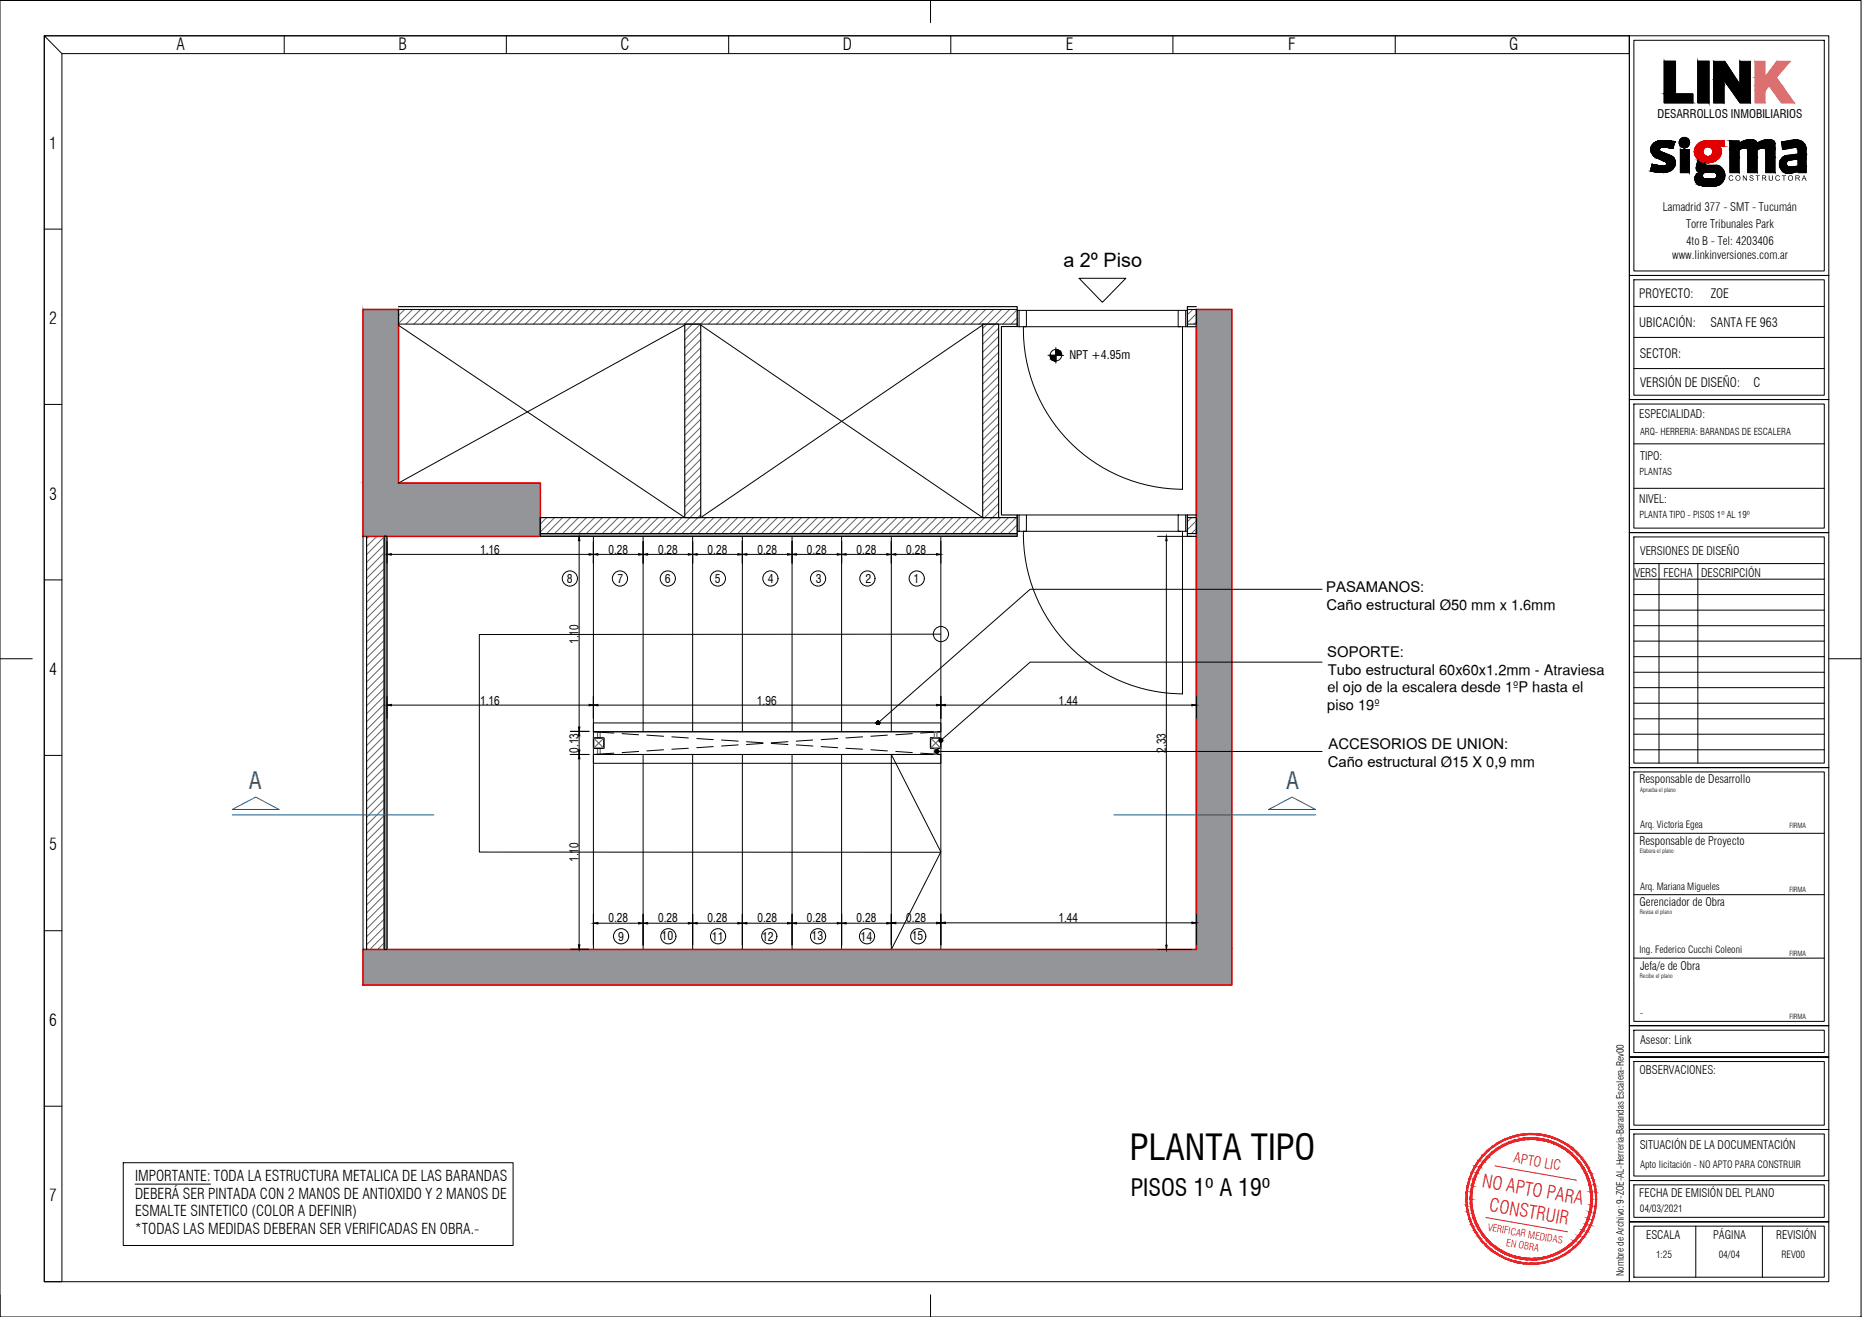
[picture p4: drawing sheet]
<svg xmlns="http://www.w3.org/2000/svg" width="420mm" height="297mm" viewBox="0 0 420 297" stroke-linecap="round" stroke-linejoin="round" font-family="sans-serif">
<defs><g id="words">
<text font-size="8" x="255" y="261.6">PLANTA TIPO</text>
<g font-size="5.3" fill="#105689">
<text x="56.1" y="177.9">A</text>
<text x="290.2" y="177.9">A</text>
</g>
<text font-size="5.3" x="255.1" y="269.7">PISOS 1º A 19º</text>
<text font-size="4.5" x="239.9" y="60.1">a 2º Piso</text>
<g font-size="4.2" fill="#ed1f24">
<text x="334.3" y="267.7" transform="rotate(10 334.3 267.7)">NO APTO PARA</text>
<text x="335.9" y="273.2" transform="rotate(10 335.9 273.2)">CONSTRUIR</text>
</g>
<g font-size="3.8">
<text x="39.8" y="11.2">A</text>
<text x="90" y="11.2">B</text>
<text x="140" y="11.2">C</text>
<text x="190.2" y="11.2">D</text>
<text x="240.5" y="11.2">E</text>
<text x="290.7" y="11.2">F</text>
<text x="340.6" y="11.2">G</text>
<text x="11.1" y="33.6">1</text>
<text x="11.1" y="73.1">2</text>
<text x="11.1" y="112.7">3</text>
<text x="11.1" y="152.3">4</text>
<text x="11.1" y="191.8">5</text>
<text x="11.1" y="231.4">6</text>
<text x="11.1" y="271">7</text>
</g>
<g font-size="3.4">
<text x="299.3" y="133.6">PASAMANOS:</text>
<text x="299.3" y="137.7">Caño estructural Ø50 mm x 1.6mm</text>
<text x="299.5" y="148.2">SOPORTE:</text>
<text x="299.6" y="152.1">Tubo estructural 60x60x1.2mm - Atraviesa</text>
<text x="299.6" y="173">Caño estructural Ø15 X 0,9 mm</text>
<text x="299.8" y="169">ACCESORIOS DE UNION:</text>
<text x="30.5" y="266.3">IMPORTANTE: TODA LA ESTRUCTURA METALICA DE LAS BARANDAS</text>
<text x="30.5" y="270.3">DEBERÁ SER PINTADA CON 2 MANOS DE ANTIOXIDO Y 2 MANOS DE</text>
<text x="30.5" y="274.3">ESMALTE SINTETICO (COLOR A DEFINIR)</text>
<text x="30.4" y="278.4">*TODAS LAS MEDIDAS DEBERAN SER VERIFICADAS EN OBRA.-</text>
</g>
<g font-size="3.3">
<text x="299.5" y="160.1">piso 19º</text>
<text x="299.6" y="156.2">el ojo de la escalera desde 1ºP hasta el</text>
</g>
<text font-size="3.2" fill="#ed1f24" x="341.5" y="262.2" transform="rotate(10 341.5 262.2)">APTO LIC</text>
<g font-size="2.9">
<text x="369.9" y="67.2">PROYECTO:</text>
<text x="386" y="67.2">ZOE</text>
<text x="369.9" y="73.7">UBICACIÓN:</text>
<text x="386" y="73.6">SANTA FE 963</text>
<text x="370" y="80.7">SECTOR:</text>
<text x="370.1" y="87.3">VERSIÓN DE DISEÑO:</text>
<text x="395.6" y="87.3">C</text>
</g>
<g font-size="2.8">
<text x="108.3" y="124.9">1.16</text>
<text x="137.3" y="124.9">0.28</text>
<text x="148.5" y="124.9">0.28</text>
<text x="159.7" y="124.9">0.28</text>
<text x="170.9" y="124.9">0.28</text>
<text x="182.1" y="124.9">0.28</text>
<text x="193.3" y="124.9">0.28</text>
<text x="204.5" y="124.9">0.28</text>
<text x="130.6" y="145.3" transform="rotate(-90 130.6 145.3)">1.10</text>
<text x="108.3" y="158.9">1.16</text>
<text x="170.8" y="158.9">1.96</text>
<text x="238.8" y="158.9">1.44</text>
<text x="130.6" y="169.8" transform="rotate(-90 130.6 169.8)">0.13</text>
<text x="263.1" y="169.8" transform="rotate(-90 263.1 169.8)">2.33</text>
<text x="130.6" y="194.4" transform="rotate(-90 130.6 194.4)">1.10</text>
<text x="137.3" y="208.1">0.28</text>
<text x="148.5" y="208.1">0.28</text>
<text x="159.7" y="208.1">0.28</text>
<text x="170.9" y="208.1">0.28</text>
<text x="182.1" y="208.1">0.28</text>
<text x="193.3" y="208.1">0.28</text>
<text x="204.5" y="208.1">0.28</text>
<text x="238.8" y="208">1.44</text>
</g>
<g font-size="2.7">
<text x="374" y="26.7">DESARROLLOS INMOBILIARIOS</text>
<text x="241.3" y="81">NPT +4.95m</text>
<text x="127.9" y="131.6">8</text>
<text x="139.3" y="131.6">7</text>
<text x="150" y="131.6">6</text>
<text x="161.3" y="131.6">5</text>
<text x="173.3" y="131.6">4</text>
<text x="184.1" y="131.6">3</text>
<text x="195.3" y="131.6">2</text>
<text x="206.1" y="131.6">1</text>
<text x="139.5" y="212.3">9</text>
<text x="149.3" y="212.1">10</text>
<text x="160.7" y="212.2">11</text>
<text x="172" y="212.2">12</text>
<text x="183.1" y="212.1">13</text>
<text x="194.2" y="212.2">14</text>
<text x="205.7" y="212.1">15</text>
</g>
<g font-size="2.6">
<text x="375.2" y="47.6">Lamadrid 377 - SMT - Tucumán</text>
<text x="380.4" y="51.3">Torre Tribunales Park</text>
<text x="377.3" y="58.4">www.linkinversiones.com.ar</text>
<text x="380.5" y="55.2">4to B - Tel: 4203406</text>
<text x="369.9" y="94.3">ESPECIALIDAD:</text>
<text x="370.1" y="103.8">TIPO:</text>
<text x="369.9" y="113.5">NIVEL:</text>
<text x="370.1" y="125.2">VERSIONES DE DISEÑO</text>
<text x="368.8" y="130">VERS</text>
<text x="375.4" y="130">FECHA</text>
<text x="383.9" y="130">DESCRIPCIÓN</text>
<text x="370" y="176.6">Responsable de Desarrollo</text>
<text x="370" y="190.5">Responsable de Proyecto</text>
<text x="370" y="204.4">Gerenciador de Obra</text>
<text x="370.1" y="218.7">Jefa/e de Obra</text>
<text x="370.1" y="235.4">Asesor: Link</text>
<text x="370" y="242.2">OBSERVACIONES:</text>
<text x="370" y="259.2">SITUACIÓN DE LA DOCUMENTACIÓN</text>
<text x="369.9" y="270">FECHA DE EMISIÓN DEL PLANO</text>
<text x="371.4" y="279.6">ESCALA</text>
<text x="386.6" y="279.6">PÁGINA</text>
<text x="400.8" y="279.6">REVISIÓN</text>
</g>
<g font-size="2.3">
<text x="370.1" y="263.4">Apto licitación - NO APTO PARA CONSTRUIR</text>
<text x="370" y="273.5">04/03/2021</text>
</g>
<g font-size="2.3" fill="#ed1f24">
<text x="335.6" y="277.6" transform="rotate(10 335.6 277.6)">VERIFICAR MEDIDAS</text>
<text x="339.8" y="281.1" transform="rotate(10 339.8 281.1)">EN OBRA</text>
</g>
<g font-size="2.2">
<text x="370.1" y="186.8">Arq. Victoria Egea</text>
<text x="370.1" y="200.7">Arq. Mariana Migueles</text>
<text x="370" y="214.9">Ing. Federico Cucchi Coleoni</text>
<text x="370" y="229.1">-</text>
<text x="366.4" y="287.9" transform="rotate(-90 366.4 287.9)">Nombre de Archivo: 9-ZOE-AL-Herreria-Barandas Escalera-Rev00</text>
<text x="373.7" y="283.7">1:25</text>
<text x="387.8" y="283.7">04/04</text>
<text x="402" y="283.7">REV00</text>
</g>
<g font-size="2.1">
<text x="370.1" y="98.2">ARQ- HERRERIA: BARANDAS DE ESCALERA</text>
<text x="370" y="107.2">PLANTAS</text>
<text x="370" y="116.8">PLANTA TIPO - PISOS 1º AL 19º</text>
</g>
<text font-size="1.7" x="385.3" y="40.8">OCRSO</text>
<g font-size="1.6">
<text x="403.8" y="186.7">FIRMA</text>
<text x="403.8" y="201.2">FIRMA</text>
<text x="403.8" y="215.6">FIRMA</text>
<text x="403.8" y="229.9">FIRMA</text>
</g>
<g font-size="1.3">
<text x="370.1" y="178.6">Aprueba el plano</text>
<text x="370" y="192.4">Elabora el plano</text>
<text x="370" y="206.2">Revisa el plano</text>
<text x="370" y="220.6">Recibe el plano</text>
</g>
</g></defs>
<!-- layer: ZOE- Pisos -->
<g fill="none" stroke="#000" stroke-width=".23">
<path d="M133.9 121.1v43.9M145.1 121.1v43.9M156.3 121.1v43.9M167.5 121.1v43.9M178.7 121.1v43.9M189.9 121.1v43.9M201.1 121.1v43.9M212.3 121.1v43.9h-78.4v49.2M212.3 143l-104.1 .1v49.1h104.1M145.1 170.2v44M156.3 170.2v44M167.5 170.2v44"/>
<path d="M178.7 170.2v44M189.9 170.2v44M201.1 170.2l11.2 21.9-11.2 22.1zM212.3 165v5.2h-78.4M212.3 170.2v44"/>
<circle cx="212.3" cy="143" r="1.71"/>
</g>
<!-- layer: Hatch Muros -->
<g fill="#939598" stroke="#939598" stroke-width=".23">
<path d="M81.9 69.8l8 39.2v-39.2zM81.9 69.8l8 39.2h-8z"/>
<path d="M81.9 109l40 12v-12zM81.9 109l40 12h-40z"/>
<path d="M270 69.8l8 144.4v-144.4zM270 69.8l8 144.4h-8z"/>
<path d="M81.9 214.2l196.1 8v-8zM81.9 214.2l196.1 8h-196.1z"/>
</g>
<g fill="none" stroke="#636466" stroke-width=".23">
<path d="M91.3 69.8l-1.4 1.4M93.1 69.8l-3.2 3.2M94.9 69.8l-3.3 3.3M96.7 69.8l-3.3 3.3M98.5 69.8l-3.3 3.3M100.3 69.8l-3.3 3.3M102.1 69.8l-3.3 3.3M103.9 69.8l-3.3 3.3M105.7 69.8l-3.3 3.3M107.5 69.8l-3.3 3.3M109.3 69.8l-3.3 3.3M111.1 69.8l-3.3 3.3"/>
<path d="M112.9 69.8l-3.3 3.3M114.6 69.8l-3.2 3.3M116.5 69.8l-3.3 3.3M118.2 69.8l-3.3 3.3M120.1 69.8l-3.3 3.3M121.8 69.8l-3.3 3.3M123.7 69.8l-3.3 3.3M125.4 69.8l-3.3 3.3M127.3 69.8l-3.3 3.3M129 69.8l-3.3 3.3M130.8 69.8l-3.3 3.3M132.6 69.8l-3.3 3.3"/>
<path d="M134.4 69.8l-3.3 3.3M136.2 69.8l-3.3 3.3M138 69.8l-3.3 3.3M139.8 69.8l-3.3 3.3M141.6 69.8l-3.3 3.3M143.4 69.8l-3.3 3.3M145.2 69.8l-3.3 3.3M147 69.8l-3.3 3.3M148.8 69.8l-3.3 3.3M150.6 69.8l-3.3 3.3M152.4 69.8l-3.3 3.3M154.2 69.8l-3.3 3.3"/>
<path d="M156 69.8l-3.3 3.3M157.8 69.8l-3.3 3.3M158.1 76.6l-3.6 3.6M158.1 74.8l-3.6 3.6M158.1 78.4l-3.6 3.6M159.6 69.8l-5.1 5M161.4 69.8l-6.9 6.8M163.2 69.8l-3.3 3.3M165 69.8l-3.3 3.3M166.8 69.8l-3.4 3.3M168.5 69.8l-3.3 3.3M170.3 69.8l-3.3 3.3"/>
<path d="M172.1 69.8l-3.3 3.3M173.9 69.8l-3.3 3.3M175.7 69.8l-3.3 3.3M177.5 69.8l-3.3 3.3M179.3 69.8l-3.3 3.3M181.1 69.8l-3.3 3.3M182.9 69.8l-3.3 3.3M184.7 69.8l-3.3 3.3M186.5 69.8l-3.3 3.3M188.3 69.8l-3.3 3.3M190.1 69.8l-3.3 3.3M191.9 69.8l-3.3 3.3"/>
<path d="M193.7 69.8l-3.3 3.3M195.5 69.8l-3.3 3.3M197.3 69.8l-3.3 3.3M199.1 69.8l-3.3 3.3M200.9 69.8l-3.3 3.3M202.7 69.8l-3.3 3.3M204.5 69.8l-3.3 3.3M206.2 69.8l-3.2 3.3M208.1 69.8l-3.3 3.3M209.8 69.8l-3.3 3.3M211.7 69.8l-3.3 3.3M213.4 69.8l-3.3 3.3"/>
<path d="M215.3 69.8l-3.3 3.3M217 69.8l-3.3 3.3M218.9 69.8l-3.3 3.3M220.6 69.8l-3.3 3.3M222.4 69.8l-3.3 3.3M224.2 69.8l-3.3 3.3M225.3 74l-3.6 3.6M225.3 77.6l-3.6 3.6M225.3 75.8l-3.6 3.6M225.3 79.4l-3.6 3.6M226 69.8l-4.3 4.3M227.8 69.8l-6.1 6"/>
<path d="M229.5 69.8l-3.2 3.3M229.5 71.7l-1.4 1.4M269.2 69.8l-1.3 1.2M270 70.8l-2.1 2M270 72.5l-.6 .6M158.1 80.2l-3.6 3.6M158.1 89.2l-3.6 3.6M158.1 94.6l-3.6 3.6M158.1 98.2l-3.6 3.6M158.1 82l-3.6 3.6M158.1 85.6l-3.6 3.6M158.1 92.8l-3.6 3.6"/>
<path d="M158.1 100l-3.6 3.6M158.1 83.8l-3.6 3.6M158.1 87.4l-3.6 3.6M158.1 91l-3.6 3.6M158.1 96.4l-3.6 3.6M225.3 81.2l-3.6 3.6M225.3 83l-3.6 3.6M225.3 84.8l-3.6 3.6M225.3 86.6l-3.6 3.6M225.3 88.4l-3.6 3.6M225.3 90.2l-3.6 3.6M225.3 95.6l-3.6 3.6"/>
<path d="M225.3 97.4l-3.6 3.6M225.3 99.2l-3.6 3.6M225.3 92l-3.6 3.6M225.3 93.8l-3.6 3.6M123.4 116.7l-1.5 1.5M125.1 116.7l-3.2 3.3M127 116.7l-3.6 3.6M128.7 116.7l-3.6 3.6M130.6 116.7l-3.6 3.6M132.3 116.7l-3.6 3.6M134.2 116.7l-3.6 3.6M135.9 116.7l-3.6 3.6"/>
<path d="M137.7 116.7l-3.6 3.6M139.5 116.7l-3.6 3.6M141.3 116.7l-3.6 3.6M143.1 116.7l-3.6 3.6M144.9 116.7l-3.6 3.6M146.7 116.7l-3.6 3.6M148.5 116.7l-3.6 3.6M150.3 116.7l-3.6 3.6M152.1 116.7l-3.6 3.6M153.9 116.7l-3.6 3.6M158.1 107.1l-3.6 3.6M158.1 110.7l-3.6 3.6"/>
<path d="M158.1 114.3l-6 6M158.1 105.4l-3.6 3.6M158.1 116.1l-4.2 4.2M158.1 101.8l-3.6 3.6M158.1 103.5l-3.6 3.7M158.1 109l-3.6 3.6M158.1 112.6l-3.6 3.5M159.3 116.7l-3.6 3.6M161.1 116.7l-3.6 3.6M162.9 116.7l-3.6 3.6M164.7 116.7l-3.6 3.6M166.5 116.7l-3.6 3.6"/>
<path d="M168.3 116.7l-3.6 3.6M170.1 116.7l-3.6 3.6M171.9 116.7l-3.6 3.6M173.7 116.7l-3.6 3.6M175.4 116.7l-3.6 3.6M177.2 116.7l-3.5 3.6M179 116.7l-3.6 3.6M180.8 116.7l-3.6 3.6M182.6 116.7l-3.6 3.6M184.4 116.7l-3.6 3.6M186.2 116.7l-3.6 3.6M188 116.7l-3.6 3.6"/>
<path d="M189.8 116.7l-3.6 3.6M191.6 116.7l-3.6 3.6M193.4 116.7l-3.6 3.6M195.2 116.7l-3.6 3.6M197 116.7l-3.6 3.6M198.8 116.7l-3.6 3.6M200.6 116.7l-3.6 3.6M202.4 116.7l-3.6 3.6M204.2 116.7l-3.6 3.6M206 116.7l-3.6 3.6M207.8 116.7l-3.6 3.6M209.6 116.7l-3.6 3.6"/>
<path d="M211.4 116.7l-3.6 3.6M213.2 116.7l-3.7 3.6M215 116.7l-3.6 3.6M216.7 116.7l-3.6 3.6M218.6 116.7l-3.6 3.6M220.3 116.7l-3.6 3.6M225.3 101l-3.6 3.6M225.3 102.8l-3.6 3.6M225.3 106.4l-3.6 3.6M225.3 108.1l-3.6 3.6M225.3 110l-3.6 3.6M225.3 113.6l-6.7 6.7"/>
<path d="M225.3 115.3l-5 5M225.3 104.6l-3.6 3.6M225.3 111.7l-3.6 3.6M225.8 116.7l-3.6 3.6M227.5 116.7l-3.6 3.6M229.3 116.7l-3.6 3.6M229.5 118.3l-2 2M268.9 116.7l-1 1M270 117.5l-2.1 2M270 119.2l-1.1 1.1M83.2 121l-.5 .5M85 121l-2.3 2.3"/>
<path d="M86.7 121.1l-4 4M86.7 122.9l-4 4M86.7 124.7l-4 4M86.7 126.5l-4 4M86.7 128.3l-4 3.9M86.7 130l-4 4.1M86.7 131.9l-4 3.9M86.7 133.6l-4 4.1M86.7 135.5l-4 3.9M86.7 137.2l-4 4.1M86.7 139.1l-4 3.9M229.5 120.1l-.2 .2"/>
<path d="M86.7 140.8l-4 4M86.7 142.6l-4 4M86.7 144.4l-4 4M86.7 146.2l-4 4M86.7 148l-4 4M86.7 149.8l-4 4M86.7 151.6l-4 4M86.7 153.4l-4 4M86.7 155.2l-4 4M86.7 157l-4 4M86.7 158.8l-4 4M86.7 160.6l-4 4"/>
<path d="M86.7 162.4l-4 4M86.7 164.2l-4 4M86.7 166l-4 4M86.7 167.8l-4 4M86.7 169.6l-4 4M86.7 171.4l-4 4M86.7 173.2l-4 4M86.7 174.9l-4 4.1M86.7 176.7l-4 4M86.7 178.5l-4 4M86.7 180.3l-4 4M86.7 182.1l-4 4"/>
<path d="M86.7 183.9l-4 4M86.7 185.7l-4 4M86.7 187.5l-4 4M86.7 189.3l-4 4M86.7 191.1l-4 4M86.7 192.9l-4 4M86.7 194.7l-4 4M86.7 196.5l-4 4M86.7 198.3l-4 4M86.7 200.1l-4 4M86.7 201.9l-4 4M86.7 203.7l-4 4"/>
<path d="M86.7 205.5l-4 4M86.7 207.3l-4 4M86.7 209.1l-4 4M86.7 210.9l-3.3 3.3M86.7 212.7l-1.5 1.5"/>
</g>
<!-- layer: ZOE- Estructura -->
<path d="M81.9 69.8h8v39.2h32v12h-40zM81.9 214.2h188.1v-144.4h8v152.4h-196.1z" fill="none" stroke="#e00000" stroke-width=".38"/>
<!-- layer: A-WALL -->
<path d="M82.7 121v93.2M86.7 121v93.2" fill="none" stroke="#000" stroke-width=".25"/>
<!-- layer: Cotas -->
<g fill="none" stroke="#000" stroke-width=".23">
<path d="M81.9 121v93.2M87.3 122.1v4.9M88.3 125h44.6M128.7 121h4.2M130.7 121.9v42.1M133.9 122.1v4.9M134.9 125h9.2M145.1 122.1v4.9M146.1 125h9.2M156.3 122.1v4.9M157.3 125h9.2M167.5 122v5"/>
<path d="M168.5 125h9.2M178.7 122v5M179.7 125h9.2M189.9 122.1v4.9M190.9 125h9.2M201.1 122v5M202.1 125h9.2M212.3 122v5M261.2 121h7.7M263.2 121.9v91.3M87.3 157v5M88.3 159h44.6"/>
<path d="M133.9 157v5M134.9 159h76.4M212.3 157v5M213.3 159h55.6M270 157v5M128.7 165h4.2M128.7 170.2h4.2M130.7 166v3.1M130.7 171.1v42M128.7 214.1h4.2M133.9 206.2v7M134.9 208.2h9.2"/>
<path d="M145.1 206.2v7M146.1 208.2h9.2M156.3 206.2v6.9M157.3 208.2h9.2M167.5 206.2v6.9M168.5 208.2h9.2M178.7 206.2v6.9M179.7 208.2h9.2M189.9 206.2v7M190.9 208.2h9.2M201.1 206.2v6.9M202.1 208.2h9.2"/>
<path d="M212.3 206.1v7M213.3 208.1h55.6M261.2 214.2h7.7M270 206.1v6.9"/>
</g>
<!-- layer: A-DETL-GENF -->
<path d="M230 70h1.6v3.7h-1.6zM230.9 73.6a36 36 0 0 0 36 36.7M231.1 73.7h35.3M231.6 70h34.3M265.9 70h1.6v3.7h-1.6zM266.8 73.7v36.7M230 116.1h1.6v3.7h-1.6zM230.9 119.8a36 36 0 0 0 36 36.7M231.1 119.8h35.3M231.6 116.1h34.3M265.9 116.1h1.6v3.7h-1.6zM266.8 119.8v36.7" fill="none" stroke="#000" stroke-width=".23"/>
<!-- layer: A-DOOR -->
<path d="M230 70h-.5v3.7h.5M267.5 70h.4v3.7h-.4M230 116.1h-.5v3.7h.5M267.5 116.1h.4v3.7h-.4" fill="none" stroke="#000" stroke-width=".23"/>
<!-- layer: ZOE- Huecos -->
<path d="M89.8 73.3l64.7 43.4M154.5 73.3l-64.7 35.7M158.1 73.3l63.6 43.4M221.7 73.3l-63.6 43.4" fill="none" stroke="#000" stroke-width=".23"/>
<path d="M154.5 73.1h3.6v43.6h-3.6zM221.7 73.1h3.6v43.6h-3.6zM121.9 116.7h107.6v3.6h-107.6zM267.9 116.7h2.1v3.6h-2.1z" fill="none" stroke="#000" stroke-width=".25"/>
<!-- layer: Cotas -->
<g fill="#939598" stroke="#939598" stroke-width=".23">
<path d="M121.9 120.3l107.6 .7v-.7zM121.9 120.3l107.6 .7h-107.6z"/>
<path d="M86.7 120.9l.6 93.3v-93.3zM86.7 120.9l.6 93.3h-.6z"/>
</g>
<!-- layer: ZOE- Webber Super Iggam -->
<path d="M89.9 69.2h139.6v.6M229.5 73.1v.5h-3.5v42.5h3.5v.6M267.9 73.1v.6h2.1M270 69.2h-2.1v.6M270 116.1h-2.1v.6M86.7 120.9h.6v93.3h-.6zM121.9 120.3h107.6v.7h-107.6zM267.9 120.3v.7h2.1" fill="none" stroke="#000" stroke-width=".25"/>
<!-- layer: ZOE- Durlock Simple Placa con Aisl. -->
<path d="M89.9 69.8h139.6v3.3h-139.6zM267.9 69.8h2.1v3.3h-2.1z" fill="none" stroke="#000" stroke-width=".23"/>
<!-- layer: ZOE- Textos -->
<g fill="none" stroke="#000" stroke-width=".23">
<path d="M238.3 78.4v3.5M243.5 62.8h10.5l-5.2 5.4zM236.5 80.1l3.5 .1M298.3 132.9h-65.8l-34.4 30.2M298.3 149.3h-65.8l-20.2 17.7M211.4 169.5h86.9M27.8 262.2h88v18.7h-88zM30.5 267.1h17"/>
<circle cx="238.3" cy="80.1" r="1.29"/>
<circle cx="128.6" cy="130.5" r="1.71"/>
<circle cx="139.9" cy="130.5" r="1.71"/>
<circle cx="150.7" cy="130.5" r="1.71"/>
<circle cx="162" cy="130.5" r="1.71"/>
<circle cx="173.8" cy="130.5" r="1.71"/>
<circle cx="184.6" cy="130.5" r="1.71"/>
<circle cx="195.7" cy="130.5" r="1.71"/>
<circle cx="206.9" cy="130.5" r="1.71"/>
<circle cx="198.1" cy="163" r=".36"/>
<circle cx="211.4" cy="169.5" r=".36"/>
<circle cx="212.3" cy="167" r=".36"/>
<circle cx="140.1" cy="211.2" r="1.71"/>
<circle cx="150.8" cy="211.2" r="1.71"/>
<circle cx="162" cy="211.2" r="1.71"/>
<circle cx="173.6" cy="211.2" r="1.71"/>
<circle cx="184.6" cy="211.2" r="1.71"/>
<circle cx="195.6" cy="211.2" r="1.71"/>
<circle cx="207.2" cy="211.2" r="1.71"/>
</g>
<g fill="#000" stroke="#000" stroke-width=".23">
<path d="M238.3 78.9h.2zM237.8 81.4h.5zM198 162.7h.3zM198 163.4h.2zM211 169.5h.8zM211.1 169.7h.7zM211.2 169.2h.5zM211.2 169.8h.4zM211.3 169.8h.2zM212.2 167.4h.2zM212.3 167.4h.1z"/>
<path d="M238.3 78.9h.4zM238.3 78.9h.4z"/>
<path d="M238.3 78.9l.6 .1zM238.3 78.9l.6 .1z"/>
<path d="M238.3 79l.8 .1zM238.3 79l.8 .1h-.8z"/>
<path d="M238.3 79.1l.9 .2-.1-.2zM238.3 79.1l.9 .2h-.9z"/>
<path d="M238.3 79.3l1.1 .2-.2-.2zM238.3 79.3l1.1 .2h-1.1z"/>
<path d="M238.3 79.5l1.2 .2-.1-.2zM238.3 79.5l1.2 .2h-1.2z"/>
<path d="M238.3 79.7l1.2 .2v-.2zM238.3 79.7l1.2 .2h-1.2z"/>
<path d="M238.3 79.9l1.3 .3-.1-.3zM238.3 79.9l1.3 .3-1.3-.1z"/>
<path d="M236.9 80.1l1.4 .3v-.3zM236.9 80.1l1.4 .3h-1.3z"/>
<path d="M237 80.4l1.3 .2v-.2zM237 80.4l1.3 .2h-1.3z"/>
<path d="M237 80.6l1.3 .2v-.2zM237 80.6l1.3 .2h-1.2z"/>
<path d="M237.1 80.8l1.2 .2v-.2zM237.1 80.8l1.2 .2h-1.1z"/>
<path d="M237.2 81l1.1 .1v-.1zM237.2 81l1.1 .1h-.9z"/>
<path d="M237.4 81.1l.9 .2v-.2zM237.4 81.1l.9 .2z"/>
<path d="M237.6 81.3l.7 .1zM237.6 81.3l.7 .1z"/>
<path d="M238 81.4h.3zM237.8 81.4h.5z"/>
<path d="M198.1 162.7h.1zM198 162.7h.2z"/>
<path d="M198 162.7h.2zM198 162.7h.2z"/>
<path d="M198 162.7h.3zM198 162.7h.3zM197.9 162.7h.4z"/>
<path d="M198 163.4h.2zM198 163.4h.2z"/>
<path d="M197.9 163.4h.4zM197.9 163.4h.4z"/>
<path d="M197.9 163.4h.4zM197.9 163.4h.4z"/>
<path d="M198 163.4h.3zM198 163.4h.2z"/>
<path d="M197.9 162.7h.4zM197.9 162.7h.4z"/>
<path d="M197.9 162.7l.5 .1zM197.9 162.7l.5 .1zM197.9 162.8h.5zM197.9 162.8h.5z"/>
<path d="M197.9 162.8h.5zM197.9 162.8h.5z"/>
<path d="M197.9 163.3h.5zM197.9 163.3l.4 .1z"/>
<path d="M197.8 162.8h.6zM197.8 162.8h.6z"/>
<path d="M197.8 162.8l.7 .1zM197.8 162.8l.7 .1zM197.8 162.9h.7zM197.8 162.9h.7z"/>
<path d="M197.8 163.2h.6zM197.8 163.2h.7z"/>
<path d="M197.8 163.2l.6 .1zM197.8 163.2l.6 .1z"/>
<path d="M197.8 163.3h.6zM197.8 163.3h.6zM197.9 163.3h.5zM197.9 163.3h.5z"/>
<path d="M197.8 162.9h.7zM197.7 162.9h.8z"/>
<path d="M197.7 162.9l.8 .1zM197.7 162.9l.8 .1z"/>
<path d="M197.7 163.1l.8 .1zM197.7 163.1l.8 .1z"/>
<path d="M197.8 163.2h.7zM197.8 163.2h.7z"/>
<path d="M197.7 163h.8zM197.7 163h.8z"/>
<path d="M197.7 163l.8 .1zM197.7 163l.8 .1zM197.7 163.1h.8zM197.7 163.1h.8z"/>
<path d="M197.7 163.1h.8zM197.7 163.1h.8z"/>
<path d="M197.7 163.1h.8zM197.7 163.1h.8z"/>
<path d="M211.4 169.1h.1zM211.3 169.1h.2z"/>
<path d="M211.3 169.1h.2zM211.3 169.1h.2z"/>
<path d="M211.3 169.1h.3zM211.3 169.1h.3z"/>
<path d="M211.3 169.8h.2zM211.3 169.8h.3z"/>
<path d="M211.3 169.8h.2zM211.3 169.8h.2z"/>
<path d="M211.3 169.1h.3zM211.2 169.1h.4z"/>
<path d="M211.2 169.1l.4 .1zM211.2 169.1l.4 .1z"/>
<path d="M211.2 169.2h.5zM211.2 169.2h.5z"/>
<path d="M211.2 169.8h.4zM211.2 169.8h.4z"/>
<path d="M211.2 169.2h.5zM211.2 169.2h.5zM211.1 169.2h.6z"/>
<path d="M211.2 169.7h.5zM211.2 169.7h.5z"/>
<path d="M211.2 169.7h.5zM211.2 169.7l.4 .1zM211.2 169.8h.4z"/>
<path d="M211.1 169.2l.7 .1zM211.1 169.2l.7 .1z"/>
<path d="M211.1 169.7h.6zM211.1 169.7h.6z"/>
<path d="M211.1 169.3h.7zM211.1 169.3h.7zM211.1 169.3h.7zM211.1 169.3h.7z"/>
<path d="M211.1 169.3l.7 .1zM211.1 169.3l.7 .1z"/>
<path d="M211.1 169.6l.7 .1zM211.1 169.6l.7 .1zM211.1 169.7h.7z"/>
<path d="M211.1 169.7h.7zM211.1 169.7h.6z"/>
<path d="M211.1 169.4h.7zM211.1 169.4h.7z"/>
<path d="M211.1 169.4h.7zM211.1 169.4h.7z"/>
<path d="M211 169.4l.8 .1zM211 169.4l.8 .1z"/>
<path d="M211 169.5h.8zM211 169.5h.8zM211 169.5h.8z"/>
<path d="M211.1 169.5l.7 .1zM211.1 169.5l.7 .1z"/>
<path d="M211.1 169.6h.7zM211.1 169.6h.7z"/>
<path d="M212.3 166.7h.1zM212.3 166.7h.1z"/>
<path d="M212.3 166.7h.1zM212.2 166.7h.2z"/>
<path d="M212.2 166.7h.3zM212.2 166.7h.3z"/>
<path d="M212.2 166.7h.3zM212.2 166.7h.3z"/>
<path d="M212.2 167.3h.3zM212.2 167.3l.2 .1zM212.2 167.4h.2z"/>
<path d="M212.1 166.7h.5zM212.1 166.7h.5z"/>
<path d="M212.1 167.3h.4zM212.1 167.3h.4z"/>
<path d="M212.1 166.7h.5zM212.1 166.7h.5z"/>
<path d="M212.1 166.7h.5zM212 166.7h.6z"/>
<path d="M212.1 167.3h.5zM212.1 167.3h.5z"/>
<path d="M212.1 167.3h.5zM212.1 167.3h.4z"/>
<path d="M212 166.7l.6 .1zM212 166.7l.6 .1z"/>
<path d="M212 166.8h.6zM212 166.8h.6zM212 166.8h.6zM212 166.8h.6z"/>
<path d="M212 167.2h.6zM212 167.2l.6 .1z"/>
<path d="M212 166.8l.7 .1zM212 166.8l.7 .1z"/>
<path d="M212 167.2h.6zM212 167.2h.6z"/>
<path d="M212 167.2h.6zM212 167.2h.6zM212 167.2h.6zM212 167.2h.6z"/>
<path d="M212 166.9h.7zM212 166.9h.7z"/>
<path d="M212 166.9h.7zM212 166.9h.7zM212 166.9h.7zM212 166.9h.7z"/>
<path d="M212 166.9l.7 .1zM212 166.9l.7 .1z"/>
<path d="M212 167h.7zM212 167h.7z"/>
<path d="M212 167l.7 .1zM212 167l.7 .1z"/>
<path d="M212 167.1h.7zM212 167.1h.7z"/>
<path d="M212 167.1l.7 .1zM212 167.1l.7 .1z"/>
<path d="M212 167.2h.7zM212 167.2h.6z"/>
</g>
<path d="M52.4 182.6l5.3-2.8 5.2 2.8zM52.4 183.8h45.5M251.3 183.8h45.5M286.3 182.6l5.2-2.8 5.3 2.8z" fill="none" stroke="#105689" stroke-width=".23"/>
<!-- layer: Cotas -->
<g fill="#000" stroke="#000" stroke-width=".23">
<path d="M87.3 125l1-.1v.3zM130.7 121l.2 .9h-.4zM132.9 124.9l1 .1-1 .2zM133.9 125l1-.1v.3zM144.1 124.9l1 .1-1 .2zM145.1 125l1-.1v.3zM155.3 124.9l1 .1-1 .2zM156.3 125l1-.1v.3zM166.5 124.9l1 .1-1 .2zM167.5 125l1-.1v.3zM177.7 124.9l1 .1-1 .2zM178.7 125l1-.1v.3z"/>
<path d="M188.9 124.9l1 .1-1 .2zM189.9 125l1-.1v.3zM200.1 124.9l1 .1-1 .2zM201.1 125l1-.1v.3zM211.3 124.9l1 .1-1 .2zM263.2 121l.2 .9h-.3zM87.3 159l1-.1v.3zM132.9 158.9l1 .1-1 .2zM133.9 159l1-.1v.3zM211.3 158.9l1 .1-1 .2zM212.3 159l1-.1v.3zM268.9 158.9l1.1 .1-1.1 .2z"/>
<path d="M130.5 164h.4l-.2 1zM130.7 170.2l.2 .9h-.4zM130.5 169.1h.4l-.2 1.1zM130.7 165l.2 1h-.4zM130.5 213.1h.4l-.2 1zM133.9 208.2l1-.1v.3zM144.1 208.1l1 .1-1 .2zM145.1 208.2l1-.1v.3zM155.3 208.1l1 .1-1 .2zM156.3 208.2l1-.1v.3zM166.5 208.1l1 .1-1 .2zM167.5 208.2l1-.1v.3z"/>
<path d="M177.7 208.1l1 .1-1 .2zM178.7 208.2l1-.1v.3zM188.9 208.1l1 .1-1 .2zM189.9 208.2l1-.1v.3zM200.1 208.1l1 .1-1 .2zM201.1 208.2l1-.2v.4zM211.3 208l1 .2-1 .2zM212.3 208.1l1-.1v.3zM263.1 213.2h.3l-.2 1zM268.9 208l1.1 .1-1.1 .2z"/>
</g>
<!-- layer: 0 -->
<path d="M134 166.5l2.2 2.2M134.8 165h.6v1.4h-.6zM134.8 168.8h.6v1.4h-.6zM136.2 166.5l-2.2 2.2M210 166.5l2.3 2.2M210.8 165h.6v1.4h-.6zM210.8 168.8h.6v1.4h-.6zM212.3 166.5l-2.3 2.2" fill="none" stroke="#636466" stroke-width=".25"/>
<g fill="none" stroke="#000" stroke-width=".23">
<path d="M133.9 165l4.6 .3M138.5 169.9l-4.6 .3M140.4 165.5l3.7 .2M144.1 169.5l-3.7 .2M146 165.8l3.7 .3M149.7 169.1l-3.7 .3M151.6 166.2l3.7 .2M155.3 168.8l-3.7 .2M157.2 166.6l3.8 .2M161 168.4l-3.8 .2M162.8 166.9l3.8 .3M166.6 168l-3.8 .3"/>
<path d="M168.4 167.3l3.8 .2M172.2 167.7l-3.8 .2M174 167.7l3.8 .2M177.8 167.3l-3.8 .2M179.7 168l3.7 .3M183.4 166.9l-3.7 .3M185.3 168.4l3.7 .2M189 166.6l-3.7 .2M190.9 168.8l3.7 .2M194.6 166.2l-3.7 .2M196.5 169.1l3.7 .3M200.2 165.8l-3.7 .3"/>
<path d="M202.1 169.5l3.8 .2M205.9 165.5l-3.8 .2M207.7 169.9l4.6 .3M212.3 165l-4.6 .3"/>
</g>
<!-- layer: ZOE- Barandas -->
<path d="M133.9 166.4h2.4v2.4h-2.4zM133.9 163.1h78.4v1.9h-78.4zM133.9 170.2h78.4v2h-78.4zM134 166.5h2.2v2.2h-2.2zM209.9 166.4h2.4v2.4h-2.4zM210 166.5h2.3v2.2h-2.3z" fill="none" stroke="#000" stroke-width=".23"/>
<g fill="none" stroke="#000" stroke-width=".23">
<path d="M0 .1h419.9v296.9h-419.9zM10 8.1v281h4v-277M10 8.1h357.7v281h-357.7zM10 8.1h357.7v4h-353.7zM64.1 8.1v4M114.3 8.1v4M164.4 8.1v4M210 .1v5M214.5 8.1v4M264.7 8.1v4M314.8 8.1v4M367.7 8.1h45v281h-45z"/>
<path d="M368.7 9.1h42.9v52h-42.9zM10 51.7h4M367.7 62.1h45h-45M367.7 62.1h45M368.7 63.1h42.9v26h-42.9zM368.7 76.1h42.9M368.7 69.1h42.9M10 91.2h4M368.7 91.1h42.9v28h-42.9zM368.7 83.1h42.9M412.7 90.1h-45h45M368.7 110.1h42.9"/>
<path d="M368.7 100.1h42.9M10 130.8h4M368.7 121.1h42.9v51h-42.9zM368.7 137.6h42.9M368.7 130.6h42.9M368.7 127.1h42.9M368.7 134.1h42.9M374.4 127.1v45M383.1 127.1v45M412.7 120.1h-45h45M0 148.6h7.3M368.7 158.6h42.9"/>
<path d="M368.7 151.6h42.9M368.7 155.1h42.9M368.7 148.1h42.9M368.7 144.6h42.9M368.7 141.1h42.9M412.7 148.6h7.2M10 170.4h4M368.7 174.1h42.9v56.3h-42.9zM368.7 162.1h42.9M368.7 165.6h42.9M368.7 169.1h42.9M412.7 173.1h-45h45"/>
<path d="M368.7 187.9h42.9M10 209.9h4M368.7 201.8h42.9M368.7 216.1h42.9M368.7 232.4h42.9v5h-42.9zM368.7 239.4h42.9v14.4h-42.9zM412.7 231.3h-45h45M412.7 238.4h-45h45M10 249.5h4M368.7 255.8h42.9v9.4h-42.9zM412.7 254.7h-45h45M367.7 275.6h45h-45"/>
<path d="M367.7 266.3h45h-45M368.7 276.5h42.9v11.6h-42.9zM368.7 267.2h42.9v7.4h-42.9zM382.7 276.5v11.6M397.7 276.5v11.6M0 292v5M210 292v5"/>
</g>
<!-- layer: LINK MARCA -->
<g fill="#f27172" stroke="#f27172" stroke-width=".23">
<path d="M400.9 13.8v3.6l3-3.6zM400.9 13.8v3.6h-2.6z"/>
<path d="M396 13.8l2.3 3.6v-3.6zM396 13.8l2.3 3.6h-2.3z"/>
<path d="M396 17.4h4.9zM396 17.4l4.8 .1z"/>
<path d="M396 17.5l6.1 1.8-1.3-1.8zM396 17.5l6.1 1.8h-6.1z"/>
<path d="M396 19.3l2.3 1.1 .9-1.1zM396 19.3l2.3 1.1h-2.3z"/>
<path d="M399.2 19.3l5.6 3.9-2.7-3.9zM399.2 19.3l5.6 3.9h-2.8z"/>
<path d="M396 20.4l2.3 2.8v-2.8zM396 20.4l2.3 2.8h-2.3z"/>
</g>
<g fill="none" stroke="#000" stroke-width=".23">
<path d="M375.5 13.8h2.6v7.4h3.9v2h-6.5zM383.1 13.8h2.5v9.4h-2.5zM386.7 13.8v9.4h2.3v-5.2l3.6 5.2h2.3v-9.4v9.4h-2.3l-3.6-5.2v5.2h-2.3zM389.2 13.8l3.4 5.3v-5.3M373.9 35.6l.2 .1a3.7 3.7 0 0 1 2 1.2 .87 .87 0 0 1-1.4 .5l-2-.3-.3 1.5 3.1 .3M374.5 31.7a1.96 1.96 0 0 0-1.9 1.7 1.96 1.96 0 0 0 1.3 2.2M375.3 31.7l2.7 .2-.5 1.6-1.8-.3a.77 .77 0 0 0-.9 0 .77 .77 0 0 0-.2 .9l2.4 1M375.3 31.7h-.7M377 35.1a2.04 2.04 0 0 1 .9 2.3 2.04 2.04 0 0 1-2 1.4l-.4 .1M379.2 33.7h2v5.2h-2zM382.8 37.7a.91 .91 0 0 0 .6 1M383.2 36l-.4 1.7"/>
<path d="M383.4 38.8h.4M383.8 38.8h2.9M383.8 38.8a1.5 1.5 0 0 0-1.3 1.2 1.5 1.5 0 0 0 .7 1.6M384.7 36.7l.2 .5M384.7 36.6v.2M384.9 38.8a.78 .78 0 0 0-.8 .8 .78 .78 0 0 0 .8 .8M385 37.2h.1M385 37.3h2.4M386.7 38.8a.78 .78 0 0 1 .8 .8 .78 .78 0 0 1-.8 .8M387.4 37.2a2.38 2.38 0 0 1 1.8 2.6 2.38 2.38 0 0 1-2.4 2.1l-1.8 .1-1.8-.4M392.4 32.4v-.6h-2v7.1h2v-5.1M393.8 33.3l.4 .2 .2 .3"/>
<path d="M393.8 33.3l-1.4 .5M397.9 33.3l.4 .2 .1 .3M397.9 33.3l-1.4 .5v5.1h-2.1v-5M400.5 32.2l-.2-.2a3 3 0 0 0-3.8 .3l-.1-.3a2.97 2.97 0 0 0-3.9 .3M400.5 32.5v6.4h-2.1v-5M400.5 32.2l.1 .2M403.1 35.1a2.05 2.05 0 0 0-1.5 2.5 2.05 2.05 0 0 0 2.5 1.4M403.9 36.1a.83 .83 0 0 0-.8 .8 .83 .83 0 0 0 .8 .8l1.8-.2v-1.6l-1.8 .2M404.7 31.6l-2.7 .4 .3 1.7 2.7-.4M404.7 31.5a2.32 2.32 0 0 1 2.9 2.2M405 33.2h.4M405.1 33.2h.3l.3 .4v1.1l-2.6 .4"/>
<path d="M407.5 33.6v5.3h-1.8v-.2l-1.6 .4"/>
<circle cx="380.1" cy="32.1" r="1.16"/>
</g>
<path d="M396 13.8v9.4h2.3v-2.8l.9-1.1 2.8 3.9h2.8l-4-5.7 3.1-3.7M398.3 13.8v3.6l2.6-3.6" fill="none" stroke="#f27172" stroke-width=".23"/>
<g fill="#000" stroke="#000" stroke-width=".23">
<path d="M372.4 38.6h4.2zM372.5 34.1h2.1zM373.6 35.5h4zM373.7 32h4.2zM374.9 31.7h.4zM374.9 36.1h3zM375.2 38.9h.4zM375.4 33.1h2.2zM375.5 33.1h2.1zM375.5 36.4h2.5zM375.7 36.4h2.3zM376 33.2h1.5z"/>
<path d="M377.1 33.4h.4zM383.2 38.7h5.8zM383.2 36l.3 .1h-.3zM383.4 39h1.1zM383.6 38.8h5.5zM394.5 31.6h1.1zM397.2 31.9h3.1zM398.6 31.6h1zM402.3 33.7h.3zM403.1 39.1h1zM404.7 31.6h.8zM405.3 33.3h2.2z"/>
<path d="M382.4 40.5h6.6zM384.9 42h1.4z"/>
<path d="M375.5 13.8l2.6 7.4v-7.4zM375.5 13.8l2.6 7.4h-2.6z"/>
<path d="M383.1 13.8l2.5 9.4v-9.4zM383.1 13.8l2.5 9.4h-2.5z"/>
<path d="M386.7 18l2.3 1.1v-1.1zM386.7 18l2.3 1.1h-2.3z"/>
<path d="M386.7 19.1l2.3 4.1v-4.1zM386.7 19.1l2.3 4.1h-2.3z"/>
<path d="M386.7 13.8l5.2 4.2-2.7-4.2zM386.7 13.8l5.2 4.2h-5.2z"/>
<path d="M389 18l3.6 1.1-.7-1.1zM389 18l3.6 1.1h-2.8z"/>
<path d="M392.6 13.8l2.3 5.3v-5.3zM392.6 13.8l2.3 5.3h-2.3z"/>
<path d="M389.8 19.1l5.1 4.1v-4.1zM389.8 19.1l5.1 4.1h-2.3z"/>
<path d="M372.4 38.6h4.2zM372.4 38.6h4.2zM372.4 38.6h4.2zM372.4 38.6h4.2z"/>
<path d="M372.7 37.5h2.6zM372.7 37.5h2.6z"/>
<path d="M372.7 37.1h.2zM372.7 37.1h.2zM372.7 37.1h.2zM372.7 37.1h.2z"/>
<path d="M372.7 37.1h.3zM372.7 37.1h.3z"/>
<path d="M372.7 37.1l.5 .1zM372.7 37.1l.5 .1zM372.7 37.2h.5zM372.7 37.2h.5z"/>
<path d="M372.7 37.2h.6zM372.7 37.2h.6z"/>
<path d="M372.7 37.2h.8zM372.7 37.2h.8z"/>
<path d="M372.7 37.2h.9zM372.7 37.2h.9z"/>
<path d="M372.7 37.2l1.3 .1zM372.7 37.2l1.3 .1z"/>
<path d="M372.7 37.3h1.5zM372.7 37.3h1.5z"/>
<path d="M372.7 37.3l1.8 .1zM372.7 37.3l1.8 .1z"/>
<path d="M372.5 33.6l1.9 .2v-.2zM372.5 33.6l1.9 .2h-1.9z"/>
<path d="M372.5 33.8h1.9zM372.5 33.8h1.9z"/>
<path d="M372.5 33.8l1.9 .1zM372.5 33.8l1.9 .1z"/>
<path d="M372.5 33.9l2 .1-.1-.1zM372.5 33.9l2 .1h-2z"/>
<path d="M372.5 33.6h2zM372.5 33.6h2z"/>
<path d="M372.5 33.6h2zM372.5 33.6h1.9z"/>
<path d="M372.5 34l2.1 .1zM372.5 34l2.1 .1zM372.5 34.1h2.1z"/>
<path d="M372.5 33.5h2zM372.5 33.5l2 .1z"/>
<path d="M372.7 37.4h2zM372.7 37.4h2z"/>
<path d="M372.6 34.1h2.1zM372.6 34.1h2.1z"/>
<path d="M372.5 33.3l2.1 .1zM372.5 33.3l2.1 .1z"/>
<path d="M372.5 33.4h2.1zM372.5 33.4l2 .1z"/>
<path d="M372.6 33.3h2.1zM372.6 33.3h2z"/>
<path d="M372.6 34.1l2.2 .1zM372.6 34.1l2.2 .1z"/>
<path d="M372.7 37.4l2.2 .1zM372.7 37.4l2.2 .1zM372.7 37.5h2.2zM372.7 37.5h2.2z"/>
<path d="M372.6 33.2h2.2zM372.6 33.2l2.1 .1z"/>
<path d="M372.6 34.2l2.3 .1zM372.6 34.2l2.3 .1z"/>
<path d="M372.6 34.3h2.4zM372.6 34.3h2.4zM372.6 34.3h2.4zM372.6 34.3h2.4z"/>
<path d="M372.6 33.2h2.3zM372.6 33.2h2.3z"/>
<path d="M372.6 33.2h2.3zM372.6 33.2h2.2z"/>
<path d="M372.7 37.5h2.4zM372.7 37.5h2.4z"/>
<path d="M372.6 34.3h2.4zM372.6 34.3h2.4z"/>
<path d="M372.6 34.3l2.5 .1zM372.6 34.3l2.5 .1z"/>
<path d="M372.6 33.1h2.5zM372.6 33.1l2.3 .1z"/>
<path d="M372.7 34.4h2.5zM372.7 34.4h2.5z"/>
<path d="M372.7 37.5h2.5zM372.7 37.5h2.5z"/>
<path d="M372.6 33.1h2.6zM372.6 33.1h2.6z"/>
<path d="M372.6 33.1h2.6zM372.6 33.1h2.5z"/>
<path d="M372.7 34.4h2.6zM372.7 34.4h2.6z"/>
<path d="M372.7 37.5h2.5zM372.7 37.5h2.5z"/>
<path d="M372.7 37.5h2.6zM372.7 37.5h2.6z"/>
<path d="M374.9 31.7h.6zM374.6 31.7h.9z"/>
<path d="M372.7 34.4l2.7 .1zM372.7 34.4l2.7 .1z"/>
<path d="M375.3 37.5h2.6zM375.3 37.5h2.6z"/>
<path d="M372.7 37.5h2.6zM372.7 37.5h2.6z"/>
<path d="M375.4 33.1h2.2zM375.4 33.1h2.2z"/>
<path d="M372.7 34.5h2.8zM372.7 34.5h2.8z"/>
<path d="M372.7 34.5l2.9 .1zM372.7 34.5l2.9 .1z"/>
<path d="M374.6 31.7h.9zM374.5 31.7h1z"/>
<path d="M375.3 38.9h.2zM375.2 38.9h.3z"/>
<path d="M374.5 31.7h1.2zM374.5 31.7h1.2z"/>
<path d="M372.7 34.6l3.3 .1-.4-.1zM372.7 34.6l3.3 .1h-3.2z"/>
<path d="M374.5 31.7l1.4 .1zM374.4 31.8h1.5z"/>
<path d="M375.1 38.9h.6zM375.1 38.9h.5z"/>
<path d="M374.9 38.9h.9zM374.9 38.9h.8z"/>
<path d="M374.4 31.8h1.6zM374.3 31.8h1.7z"/>
<path d="M374.8 38.8h1.1zM374.8 38.8l1 .1z"/>
<path d="M374.6 38.8h1.4zM374.6 38.8h1.3zM374.8 38.8h1.1zM374.8 38.8h1.1z"/>
<path d="M374.3 31.8h2zM374.2 31.8h2.1z"/>
<path d="M372.8 34.7h3.2zM372.8 34.7h3.2z"/>
<path d="M372.8 34.7l3.6 .2-.4-.2zM372.8 34.7l3.6 .2h-3.4z"/>
<path d="M374.4 38.8h1.6zM374.4 38.8h1.6z"/>
<path d="M374.1 38.8h2zM374.1 38.8h1.9z"/>
<path d="M373.9 38.8h2.3zM373.9 38.8h2.2z"/>
<path d="M374.2 31.8l2.7 .1zM374.1 31.9h2.8z"/>
<path d="M373.6 38.8h2.7zM373.6 38.8h2.6z"/>
<path d="M373.4 38.7h2.9zM373.4 38.7l2.9 .1z"/>
<path d="M373 34.9l3.6 .1zM373 34.9l3.6 .1z"/>
<path d="M373.2 38.7h3.2zM373.2 38.7h3.1z"/>
<path d="M373 38.7h3.5zM373 38.7h3.4z"/>
<path d="M372.8 38.7h3.7zM372.8 38.7h3.7z"/>
<path d="M372.7 38.7h3.9zM372.7 38.7h3.8zM372.8 38.7h3.7zM372.8 38.7h3.7z"/>
<path d="M373 35h3.6zM373 35h3.6z"/>
<path d="M373 35h3.7zM373 35h3.7z"/>
<path d="M372.5 38.6h4.1zM372.5 38.6h4.1z"/>
<path d="M372.5 38.6h4.1zM372.5 38.6l4.1 .1z"/>
<path d="M372.4 38.6h4.2zM372.4 38.6h4.2zM372.4 38.6h4.2z"/>
<path d="M373 35l3.9 .1zM373 35l3.9 .1z"/>
<path d="M372.4 38.6h4.4zM372.4 38.6h4.2z"/>
<path d="M372.4 38.6h4.4zM372.4 38.6h4.4z"/>
<path d="M373.1 35.1h3.8zM373.1 35.1h3.8z"/>
<path d="M372.4 38.5h4.5zM372.4 38.5l4.4 .1z"/>
<path d="M374.1 31.9h3zM374 31.9h3.1z"/>
<path d="M373.1 35.1h3.9zM373.1 35.1h3.9zM373.2 35.1h3.8zM373.2 35.1h3.8zM373.2 35.1h3.8zM373.2 35.1h3.8z"/>
<path d="M373.2 35.1l3.9 .1zM373.2 35.1l3.9 .1z"/>
<path d="M373.2 35.2h4zM373.2 35.2h4z"/>
<path d="M372.5 38.4l4.4 .1 .2-.1zM372.5 38.4l4.4 .1h-4.5z"/>
<path d="M374 31.9h3.3zM374 31.9h3.3z"/>
<path d="M373.3 35.2l4.1 .1zM373.3 35.2l4.1 .1z"/>
<path d="M372.5 38.3h4.7zM372.5 38.3l4.6 .1zM372.5 38.4h4.6zM372.5 38.4h4.6z"/>
<path d="M374 31.9h3.3zM374 31.9h3.3z"/>
<path d="M374 31.9h3.5zM373.9 31.9h3.6z"/>
<path d="M372.5 38.2h4.8zM372.5 38.2l4.7 .1z"/>
<path d="M373.4 35.3l4 .1zM373.4 35.3l4 .1z"/>
<path d="M373.4 35.4l4.2 .1-.2-.1zM373.4 35.4l4.2 .1h-4zM373.6 35.5h4z"/>
<path d="M372.5 38.1h4.9zM372.5 38.1l4.8 .1z"/>
<path d="M373.9 31.9h3.8zM373.9 31.9h3.8z"/>
<path d="M376.8 33.3l.7 .1zM376.8 33.3l.7 .1z"/>
<path d="M377 33.4h.5zM377 33.4h.5zM377.1 33.4h.4z"/>
<path d="M377.1 33.4h.4zM377.1 33.4h.4z"/>
<path d="M377.3 33.4l.2 .1zM377.3 33.4l.2 .1zM377.4 33.5h.1zM377.4 33.5h.1z"/>
<path d="M377.4 33.5h.1zM377.4 33.5h.1z"/>
<path d="M372.6 38h4.9zM372.6 38l4.8 .1z"/>
<path d="M376.1 33.2l1.4 .1zM376.1 33.2l1.4 .1z"/>
<path d="M376.4 33.3h1.1zM376.4 33.3h1.1z"/>
<path d="M376.7 33.3h.8zM376.7 33.3h.8z"/>
<path d="M375.2 33.1h2.4zM375.2 33.1h2.4z"/>
<path d="M375.4 33.1h2.2zM375.4 33.1h2.2zM375.4 33.1h2.2z"/>
<path d="M375.5 33.1h2.1zM375.5 33.1h2.1zM375.5 33.1h2.1z"/>
<path d="M375.6 33.1l2 .1zM375.6 33.1l2 .1z"/>
<path d="M375.7 33.2h1.9zM375.7 33.2h1.9z"/>
<path d="M375.9 33.2h1.7zM375.9 33.2h1.6zM376 33.2h1.5z"/>
<path d="M373.7 35.5l4 .1zM373.7 35.5l4 .1z"/>
<path d="M372.7 33h4.9zM372.7 33h4.9z"/>
<path d="M372.7 33h4.9zM372.7 33l4.9 .1z"/>
<path d="M373.9 35.6h3.8zM373.9 35.6h3.8z"/>
<path d="M372.6 37.8l5.1 .1zM372.6 37.8l5.1 .1z"/>
<path d="M372.6 37.9l4.9 .1 .2-.1zM372.6 37.9l4.9 .1h-4.9z"/>
<path d="M372.8 32.7l4.9 .1zM372.8 32.7l4.9 .1z"/>
<path d="M372.8 32.8l4.8 .2 .1-.2zM372.8 32.8l4.8 .2h-4.9z"/>
<path d="M374 35.6l3.7 .1zM374 35.6l3.7 .1z"/>
<path d="M374 35.7h3.7zM374 35.7h3.7z"/>
<path d="M374.1 35.7l3.6 .1zM374.1 35.7l3.6 .1z"/>
<path d="M372.9 32.6l4.8 .1v-.1zM372.9 32.6l4.8 .1h-4.9z"/>
<path d="M374.2 35.8h3.6zM374.2 35.8h3.6z"/>
<path d="M373.9 31.9h3.9zM373.9 31.9h3.9z"/>
<path d="M373.9 31.9h4zM373.9 31.9h4z"/>
<path d="M373.1 32.4l4.6 .2 .1-.2zM372.9 32.6l.2-.2 4.6 .2z"/>
<path d="M374.4 35.8h3.4zM374.4 35.8h3.4z"/>
<path d="M372.7 37.6l5 .2 .1-.2zM372.7 37.6l5 .2h-5.1z"/>
<path d="M373.2 32.3l4.6 .1v-.1zM373.2 32.3l4.6 .1h-4.7zM373.1 32.4h4.7zM373.1 32.4h4.7z"/>
<path d="M374.4 35.8l3.5 .2-.1-.2zM374.4 35.8l3.5 .2h-3.3z"/>
<path d="M372.7 37.6h5.1zM372.7 37.6h5.1z"/>
<path d="M373.4 32.2h4.5zM373.3 32.2h4.6z"/>
<path d="M373.3 32.2h4.6zM373.3 32.2l4.5 .1z"/>
<path d="M374.6 36l3.3 .1v-.1zM374.6 36l3.3 .1h-3zM374.9 36.1h3z"/>
<path d="M375.7 37.5h2.2zM375.5 37.5h2.4z"/>
<path d="M375.5 37.5h2.4zM375.5 37.5h2.4z"/>
<path d="M375.5 37.5h2.4zM375.3 37.5h2.6z"/>
<path d="M372.7 37.5h5.2zM372.7 37.5l5.1 .1z"/>
<path d="M373.8 31.9h4.1zM373.8 31.9h4.1z"/>
<path d="M373.7 32l4.2 .1zM373.5 32.1h4.4z"/>
<path d="M373.5 32.1h4.4zM373.5 32.1h4.4z"/>
<path d="M373.5 32.1h4.4zM373.4 32.2h4.5z"/>
<path d="M375 36.1l3 .1-.1-.1zM375 36.1l3 .1h-2.8z"/>
<path d="M375.9 37.3l2 .1zM375.8 37.4h2.1z"/>
<path d="M375.8 37.4h2.1zM375.8 37.4h2.1z"/>
<path d="M375.8 37.4h2.1zM375.7 37.5h2.2z"/>
<path d="M373.8 31.9h4.2zM373.8 31.9h4.2z"/>
<path d="M373.8 31.9h4.2zM373.8 31.9h4.2z"/>
<path d="M373.8 31.9h4.2zM373.7 32h4.2zM373.7 32h4.2z"/>
<path d="M375.2 36.2l2.8 .1zM375.2 36.2l2.8 .1z"/>
<path d="M375.4 36.3l2.6 .1zM375.4 36.3l2.6 .1zM375.5 36.4h2.5z"/>
<path d="M376 37.1h2zM376 37.1h2z"/>
<path d="M376 37.1l2 .1zM376 37.1l2 .1z"/>
<path d="M376 37.2l2 .1zM376 37.2l2 .1h-2.1z"/>
<path d="M375.9 37.3h2.1zM375.9 37.3h2z"/>
<path d="M375.5 36.4h2.5zM375.5 36.4h2.5z"/>
<path d="M375.6 36.4h2.4zM375.6 36.4h2.4zM375.7 36.4h2.3z"/>
<path d="M375.7 36.4h2.3zM375.7 36.4h2.3z"/>
<path d="M375.8 36.4l2.2 .1zM375.8 36.4l2.2 .1z"/>
<path d="M375.9 36.5l2.1 .1zM375.9 36.5l2.1 .1z"/>
<path d="M376 36.6h2zM376 36.6h2z"/>
<path d="M376 36.6l2 .1zM376 36.6l2 .1z"/>
<path d="M376 36.7l2 .1zM376 36.7l2 .1z"/>
<path d="M376.1 36.8l1.9 .1zM376.1 36.8l1.9 .1z"/>
<path d="M376.1 36.9h1.9zM376.1 36.9h1.9z"/>
<path d="M376.1 36.9h1.9zM376.1 36.9h1.9z"/>
<path d="M376.1 36.9l1.9 .1zM376.1 36.9l1.9 .1z"/>
<path d="M376.1 37l1.9 .1zM376.1 37l1.9 .1z"/>
<path d="M380 31l.4 .1zM379.8 31.1h.6z"/>
<path d="M379.8 31.1h.8zM379.6 31.1h1z"/>
<path d="M379.8 33.3h.6zM379.8 33.3h.4z"/>
<path d="M379.6 31.1l1.2 .2zM379.4 31.3l.2-.2 1.2 .2z"/>
<path d="M379.6 33.2h1zM379.6 33.2l.8 .1z"/>
<path d="M379.4 31.3l1.5 .1-.1-.1zM379.2 31.4l.2-.1 1.5 .1z"/>
<path d="M379.4 33.1l1.2 .1 .2-.1zM379.4 33.1l1.2 .1z"/>
<path d="M379.2 31.4l1.8 .2-.1-.2zM379.2 31.4l1.8 .2h-1.9z"/>
<path d="M379.2 33l1.6 .1 .1-.1zM379.2 33l1.6 .1h-1.4z"/>
<path d="M379.1 31.6l2.1 .2-.2-.2zM379.1 31.6l2.1 .2h-2.2z"/>
<path d="M379.1 32.8l1.8 .2 .1-.2zM379.1 32.8l1.8 .2h-1.7z"/>
<path d="M379 31.8l2.2 .1v-.1zM379 31.8l2.2 .1h-2.3z"/>
<path d="M379 32.6l2 .2 .2-.2zM379 32.6l2 .2h-1.9z"/>
<path d="M379.2 33.7l2 5.2v-5.2zM379.2 33.7l2 5.2h-2z"/>
<path d="M378.9 31.9l2.4 .3-.1-.3zM378.9 31.9l2.4 .3h-2.4z"/>
<path d="M378.9 32.4l2.3 .2v-.2zM378.9 32.4l2.3 .2h-2.2z"/>
<path d="M378.9 32.2l2.3 .2 .1-.2zM378.9 32.2l2.3 .2h-2.3z"/>
<path d="M375.5 21.2l6.5 2v-2zM375.5 21.2l6.5 2h-6.5z"/>
<path d="M382.5 39.8h1.7zM382.5 39.8h1.7z"/>
<path d="M382.8 39.4h1.4zM382.8 39.4h1.4z"/>
<path d="M383.2 36.1l.6 .2zM383.2 36.1l.6 .2h-.7z"/>
<path d="M383.1 36.3l1 .2zM383.1 36.3l1 .2h-1z"/>
<path d="M383.1 36.5l1.3 .1zM383.1 36.5l1.3 .1z"/>
<path d="M382.7 39.6h1.4zM382.7 39.6h1.4z"/>
<path d="M382.7 39.6l1.4 .1zM382.7 39.6l1.4 .1z"/>
<path d="M382.6 39.7l1.6 .1-.1-.1zM382.6 39.7l1.6 .1h-1.7z"/>
<path d="M382.8 39.4l1.3 .2 .1-.2zM382.8 39.4l1.3 .2h-1.4z"/>
<path d="M382.5 39.8l1.7 .1v-.1zM382.5 39.8l1.7 .1h-1.7z"/>
<path d="M382.9 39.3l1.3 .1v-.1zM382.9 39.3l1.3 .1h-1.4z"/>
<path d="M382.5 39.9l1.8 .1zM382.5 39.9l1.8 .1z"/>
<path d="M382.9 39.2h1.4zM382.9 39.2l1.3 .1z"/>
<path d="M383 39.1h1.3zM383 39.1l1.3 .1h-1.4z"/>
<path d="M383.1 39.1h1.2zM383 39.1h1.3z"/>
<path d="M383.1 36.6h1.6zM383.1 36.6h1.6z"/>
<path d="M383.2 39.1h1.2zM383.1 39.1h1.2z"/>
<path d="M383.3 39h1.2zM383.2 39.1h1.2z"/>
<path d="M383.5 38.9h1.1zM383.4 39h1.1zM383.3 39h1.2z"/>
<path d="M383 36.8l1.7 .1zM383 36.8l1.7 .1z"/>
<path d="M383 36.9h1.7zM383 36.9h1.7z"/>
<path d="M383 36.9l1.7 .1zM383 36.9l1.7 .1z"/>
<path d="M382.9 37l1.8 .1zM382.9 37l1.8 .1z"/>
<path d="M383.6 38.9h1.1zM383.5 38.9h1.1z"/>
<path d="M383 36.6l1.7 .2v-.2zM383 36.6l1.7 .2h-1.7z"/>
<path d="M382.9 37.1h1.8zM382.9 37.1h1.8z"/>
<path d="M382.9 37.1l1.9 .1zM382.9 37.1l1.9 .1z"/>
<path d="M382.9 37.2h2zM382.9 37.2h2z"/>
<path d="M383.7 38.9h1.1zM383.6 38.9h1.1z"/>
<path d="M382.9 37.2l2 .1zM382.9 37.2l2 .1z"/>
<path d="M383.8 38.8h1.1zM383.7 38.9h1.1z"/>
<path d="M382.9 37.3h2zM382.9 37.3h2zM382.9 37.3h2zM382.9 37.3h2z"/>
<path d="M382.9 37.3h2.1zM382.9 37.3h2.1z"/>
<path d="M382.9 37.3l4.8 .1zM382.9 37.3l4.8 .1z"/>
<path d="M382.9 37.4l5.1 .1-.3-.1zM382.9 37.4l5.1 .1h-5.2z"/>
<path d="M382.8 37.5l5.4 .2-.2-.2zM382.8 37.5l5.4 .2h-5.4z"/>
<path d="M382.8 37.7h5.5zM382.8 37.7h5.5z"/>
<path d="M382.8 37.7l5.7 .2-.2-.2zM382.8 37.7l5.7 .2h-5.8z"/>
<path d="M382.7 37.9h5.8zM382.7 37.9h5.8z"/>
<path d="M382.7 37.9l5.9 .1-.1-.1zM382.7 37.9l5.9 .1h-5.8z"/>
<path d="M382.8 38l5.9 .1zM382.8 38l5.9 .1z"/>
<path d="M382.8 38.1l5.9 .1zM382.8 38.1l5.9 .1z"/>
<path d="M382.8 38.2l6 .1-.1-.1zM382.8 38.2l6 .1h-5.9z"/>
<path d="M382.9 38.3l6 .1zM382.9 38.3l6 .1z"/>
<path d="M382.9 38.4l6 .1zM382.9 38.4l6 .1z"/>
<path d="M382.9 38.5l6.1 .1-.1-.1zM382.9 38.5l6.1 .1h-5.9z"/>
<path d="M383.1 38.6l5.9 .1zM383.1 38.6l5.9 .1zM383.2 38.7h5.8z"/>
<path d="M383.2 38.7l5.8 .1zM383.2 38.7l5.8 .1z"/>
<path d="M383.4 38.8h5.7zM383.4 38.8h5.7zM383.6 38.8h5.5z"/>
<path d="M386.7 38.8l2.4 .1zM386.7 38.8l2.4 .1z"/>
<path d="M386.8 38.9h2.3zM386.8 38.9h2.3z"/>
<path d="M386.9 38.9l2.2 .1zM386.9 38.9l2.2 .1zM387.1 39h2zM387.1 39h2z"/>
<path d="M390.4 32.4h10.1zM390.4 32.4h10.1z"/>
<path d="M390.4 31.8l2 .5v-.5zM390.4 31.8l2 .5h-2z"/>
<path d="M390.4 32.3l2 .1zM390.4 32.3l2 .1z"/>
<path d="M390.4 33.8l2 1.7v-1.7zM390.4 33.8l2 1.7h-2z"/>
<path d="M390.4 35.5l2 3.4v-3.4zM390.4 35.5l2 3.4h-2z"/>
<path d="M390.4 33.6l2 .2 .5-.2zM390.4 33.6l2 .2h-2z"/>
<path d="M390.4 33.4l2.5 .2 .4-.2zM390.4 33.4l2.5 .2h-2.5z"/>
<path d="M390.4 33.3h3.4zM390.4 33.3l2.9 .1z"/>
<path d="M390.4 33.3h3.4zM390.4 33.3h3.4z"/>
<path d="M394.5 31.6h1.3zM394.2 31.6h1.6z"/>
<path d="M394.2 31.6l1.7 .1zM393.9 31.7h2z"/>
<path d="M393.9 31.7h2zM393.8 31.7h2.1z"/>
<path d="M393.8 31.7l2.4 .1-.3-.1zM393.4 31.8l.4-.1 2.4 .1z"/>
<path d="M393.4 31.8l2.8 .1v-.1zM393.1 31.9l.3-.1 2.8 .1z"/>
<path d="M393.1 31.9l3.2 .1zM393.1 32h3.2z"/>
<path d="M393.1 32l3.3 .2-.1-.2zM392.8 32.2l.3-.2 3.3 .2z"/>
<path d="M392.8 32.2l3.7 .1-.1-.1zM392.6 32.3l.2-.1 3.7 .1z"/>
<path d="M392.6 32.3l3.9 .1zM392.4 32.4h4.1z"/>
<path d="M394.4 33.8h2.1zM394.4 33.8h2.1z"/>
<path d="M394.4 33.8l2.1 .1zM394.4 33.8l2.1 .1z"/>
<path d="M394.4 33.9l2.1 1.6v-1.6zM394.4 33.9l2.1 1.6h-2.1z"/>
<path d="M394.4 35.5l2.1 3.4v-3.4zM394.4 35.5l2.1 3.4h-2.1z"/>
<path d="M394.4 33.7h2.3zM394.4 33.7l2.1 .1z"/>
<path d="M394.3 33.6h2.5zM394.3 33.6l2.4 .1z"/>
<path d="M394.3 33.6h2.6zM394.3 33.6h2.5z"/>
<path d="M394.3 33.5h2.7zM394.3 33.5l2.6 .1z"/>
<path d="M394.2 33.4h3.1zM394.2 33.4l2.8 .1z"/>
<path d="M394.1 33.4h3.3zM394.1 33.4h3.4z"/>
<path d="M394.1 33.4h3.3zM394.1 33.4h3.2z"/>
<path d="M394 33.3h3.7zM394 33.3l3.5 .1z"/>
<path d="M393.8 33.3h4zM393.8 33.3h4z"/>
<path d="M393.9 33.3h3.9zM393.9 33.3h3.8z"/>
<path d="M398.6 31.6h1.2zM398.3 31.6h1.5z"/>
<path d="M398.3 31.6l1.6 .1zM398 31.7h1.9z"/>
<path d="M398 31.7h2zM397.9 31.7h2.1z"/>
<path d="M397.9 31.7l2.2 .1zM397.6 31.8h2.5z"/>
<path d="M397.6 31.8l2.7 .1-.2-.1zM397.2 31.9l.4-.1 2.7 .1zM397.2 31.9h3.1z"/>
<path d="M397.2 31.9l3.2 .2-.1-.2zM396.9 32.1l.3-.2 3.2 .2z"/>
<path d="M396.9 32.1l3.6 .2-.1-.2zM396.6 32.3l.3-.2 3.6 .2z"/>
<path d="M396.6 32.3l3.9 .1zM396.5 32.4h4z"/>
<path d="M390.4 32.4l10.1 .1zM390.4 32.4l10.1 .1z"/>
<path d="M390.4 32.5l10.1 .8v-.8zM390.4 32.5l10.1 .8h-10.1z"/>
<path d="M397.8 33.3h2.7zM397.8 33.3h2.7z"/>
<path d="M398 33.3h2.5zM398 33.3h2.5z"/>
<path d="M398.1 33.3l2.4 .1zM398.1 33.3l2.4 .1z"/>
<path d="M398.1 33.4h2.4zM398.1 33.4h2.4z"/>
<path d="M398.2 33.4l2.3 .1zM398.2 33.4l2.3 .1z"/>
<path d="M398.3 33.5l2.2 .1zM398.3 33.5l2.2 .1z"/>
<path d="M398.4 33.6l2.1 .1zM398.4 33.6l2.1 .1z"/>
<path d="M398.4 33.7l2.1 .1zM398.4 33.7l2.1 .1z"/>
<path d="M398.4 33.8l2.1 .1v-.1zM398.4 33.8l2.1 .1h-2.1z"/>
<path d="M398.4 33.9l2.1 1.6v-1.6zM398.4 33.9l2.1 1.6h-2.1z"/>
<path d="M398.4 35.5l2.1 3.4v-3.4zM398.4 35.5l2.1 3.4h-2.1z"/>
<path d="M401.6 36.7l1.5 .1zM401.6 36.7l1.5 .1z"/>
<path d="M401.6 36.8l1.5 .1v-.1zM401.6 36.8l1.5 .1h-1.6z"/>
<path d="M401.5 36.9l1.6 .2v-.2zM401.5 36.9l1.6 .2h-1.6z"/>
<path d="M401.5 37.1l1.6 .1v-.1zM401.5 37.1l1.6 .1h-1.6zM401.5 37.2h1.6zM401.5 37.2h1.6z"/>
<path d="M401.6 36.6l1.5 .1v-.1zM401.6 36.6l1.5 .1h-1.5z"/>
<path d="M401.5 37.2l1.7 .2-.1-.2zM401.5 37.2l1.7 .2h-1.6z"/>
<path d="M403.1 39.1h.8zM403.3 39.1h.6z"/>
<path d="M401.6 36.5l1.5 .1 .1-.1zM401.6 36.5l1.5 .1h-1.5z"/>
<path d="M401.6 37.4l1.8 .1-.2-.1zM401.6 37.4l1.8 .1h-1.8z"/>
<path d="M401.7 36.4h1.6zM401.7 36.4l1.5 .1z"/>
<path d="M401.7 36.4h1.7zM401.7 36.4h1.6z"/>
<path d="M401.6 37.5l1.8 .1zM401.6 37.5l1.8 .1z"/>
<path d="M401.7 36.2l1.7 .2v-.2zM401.7 36.2l1.7 .2h-1.7z"/>
<path d="M401.6 37.6h1.9zM401.6 37.6h1.9z"/>
<path d="M401.6 37.6l2 .1zM401.6 37.6l2 .1z"/>
<path d="M401.7 36.2h1.9zM401.7 36.2h1.7z"/>
<path d="M401.6 37.7h2.1zM401.6 37.7h2.1z"/>
<path d="M401.8 36.1h1.9zM401.8 36.1h2.1z"/>
<path d="M401.8 36.1h1.9zM401.8 36.1l1.8 .1z"/>
<path d="M401.7 37.7h2.2zM401.7 37.7h2.2z"/>
<path d="M402.9 39h1.4zM402.9 39l1.2 .1z"/>
<path d="M401.8 36h2.7zM401.8 36l2.1 .1z"/>
<path d="M402.2 33.3l.4 .4 2.4-.4zM402.2 33.3l.4 .4h-.3z"/>
<path d="M402.5 38.8l1.8 .2 .7-.2zM402.5 38.8l1.8 .2h-1.4z"/>
<path d="M402.2 33.2h2.8zM402.2 33.2h2.9z"/>
<path d="M402.2 33.2h2.8zM402.2 33.2l2.8 .1z"/>
<path d="M402.2 33.2h2.9zM402.2 33.2h3.1z"/>
<path d="M404.7 31.6h.9zM404.6 31.6h1z"/>
<path d="M404.6 31.6l1.5 .1zM403.9 31.7l.7-.1 1.5 .1z"/>
<path d="M402 35.9l2.5 .1 1.2-.1zM401.8 36l.2-.1 2.5 .1z"/>
<path d="M402.3 38.7l2.7 .1 .7-.1zM402.3 38.7l2.7 .1h-2.5z"/>
<path d="M403.9 31.7l2.6 .2-.4-.2zM402.7 31.9l1.2-.2 2.6 .2z"/>
<path d="M402.7 31.9l4 .1-.2-.1zM402 32l.7-.1 4 .1z"/>
<path d="M402 32l4.9 .2-.2-.2zM402 32l4.9 .2h-4.9z"/>
<path d="M402 32.2l5.2 .3-.3-.3zM402 32.2l5.2 .3h-5.1z"/>
<path d="M402.1 32.5l5.3 .4-.2-.4zM402.1 32.5l5.3 .4h-5.3z"/>
<path d="M402.1 32.9l5.4 .3-.1-.3zM402.1 32.9l5.4 .3h-5.3z"/>
<path d="M405.3 33.2l2.2 .1zM405.3 33.2l2.2 .1zM405.3 33.3h2.2z"/>
<path d="M405.3 33.3h2.2zM405.3 33.3h2.2z"/>
<path d="M405.4 33.3h2.1zM405.4 33.3h2.1z"/>
<path d="M405.5 33.3l2 .1zM405.5 33.3l2 .1z"/>
<path d="M405.6 33.4l1.9 .1zM405.6 33.4l1.9 .1z"/>
<path d="M405.6 33.5l1.9 .1zM405.6 33.5l1.9 .1z"/>
<path d="M405.7 33.6h1.8zM405.7 33.6h1.8z"/>
<path d="M405.7 33.6l1.8 .1zM405.7 33.6l1.8 .1z"/>
<path d="M405.7 33.7l1.8 .1zM405.7 33.7l1.8 .1z"/>
<path d="M405.7 33.8l1.8 .9v-.9zM405.7 33.8l1.8 .9h-1.8z"/>
<path d="M405.7 34.7l1.8 .4v-.4zM403.1 35.1l2.6-.4 1.8 .4z"/>
<path d="M403.1 35.1l4.4 .1v-.1zM402.7 35.2l.4-.1 4.4 .1z"/>
<path d="M402.7 35.2l4.8 .2v-.2zM402.3 35.4l.4-.2 4.8 .2z"/>
<path d="M402.3 35.4l5.2 .3v-.3zM402.3 35.4l5.2 .3h-5.5z"/>
<path d="M402 35.7l5.5 .2v-.2zM402 35.7l5.5 .2h-5.5z"/>
<path d="M405.7 35.9l1.8 .1v-.1zM405.7 35.9l1.8 .1h-1.8z"/>
<path d="M405.7 36l1.8 1.5v-1.5zM405.7 36l1.8 1.5h-1.8z"/>
<path d="M405.7 37.5l1.8 .2v-.2zM404 37.7l1.7-.2 1.8 .2z"/>
<path d="M404 37.7h3.5zM403.9 37.7h3.6z"/>
<path d="M401.7 37.7l5.8 .3v-.3zM401.7 37.7l5.8 .3h-5.8z"/>
<path d="M401.7 38l5.8 .3v-.3zM401.7 38l5.8 .3h-5.5z"/>
<path d="M402 38.3l5.5 .3v-.3zM402 38.3l5.5 .3h-5.3z"/>
<path d="M402.2 38.6l5.3 .1zM402.2 38.6l5.3 .1z"/>
<path d="M405.7 38.7l1.8 .2v-.2zM405.7 38.7l1.8 .2h-1.8z"/>
<path d="M382.5 40l1.8 .1zM382.5 40l1.8 .1z"/>
<path d="M382.5 40.1l1.9 .1-.1-.1zM382.5 40.1l1.9 .1h-1.9z"/>
<path d="M382.5 40.2l2 .1zM382.5 40.2l2 .1zM382.4 40.3h2.1zM382.4 40.3h2.1z"/>
<path d="M382.4 40.3h2.2zM382.4 40.3h2.2z"/>
<path d="M382.4 40.3l2.4 .1zM382.4 40.3l2.4 .1z"/>
<path d="M382.4 40.4h2.5zM382.4 40.4h2.5z"/>
<path d="M384.9 42l1 .1zM385.3 42.1h.6z"/>
<path d="M384.7 42h1.7zM384.7 42h1.6z"/>
<path d="M384.4 42h2.4zM384.4 42h2z"/>
<path d="M384.3 41.9h2.8zM384.3 41.9l2.5 .1z"/>
<path d="M384.2 41.9h3zM384.2 41.9h2.9z"/>
<path d="M384 41.9h3.4zM384 41.9h3.2z"/>
<path d="M383.7 41.8h3.9zM383.7 41.8l3.7 .1z"/>
<path d="M383.7 41.8h4zM383.7 41.8h3.9z"/>
<path d="M383.2 41.6l4.5 .2 .3-.2zM383.2 41.6l4.5 .2h-4z"/>
<path d="M383 41.5l5 .1 .2-.1zM383 41.5l5 .1h-4.8zM383.2 41.6h4.8zM383.2 41.6h4.8z"/>
<path d="M383 41.5h5.3zM383 41.5h5.2z"/>
<path d="M382.9 41.3l5.4 .2 .1-.2zM382.9 41.3l5.4 .2h-5.3z"/>
<path d="M382.8 41.3h5.7zM382.8 41.3h5.6z"/>
<path d="M382.7 41.2h5.9zM382.7 41.2l5.8 .1z"/>
<path d="M382.6 41l6 .2 .1-.2zM382.6 41l6 .2h-5.9z"/>
<path d="M382.6 41h6.1zM382.6 41h6.1z"/>
<path d="M382.5 40.8l6.2 .2 .2-.2zM382.5 40.8l6.2 .2h-6.1z"/>
<path d="M382.5 40.5l6.4 .3 .1-.3zM382.5 40.5l6.4 .3h-6.4zM382.5 40.8h6.4zM382.5 40.8h6.4z"/>
<path d="M382.4 40.4l6.6 .1v-.1zM382.4 40.4l6.6 .1h-6.6zM382.4 40.5h6.6z"/>
</g>
<g fill="#e00000" stroke="#e00000" stroke-width=".23">
<path d="M385 36.7h.7z"/>
<path d="M385.4 31.7h3.7z"/>
<path d="M385.1 31.7h.5z"/>
<path d="M382.9 32.8h5z"/>
<path d="M382.7 33l5.4 .1zM382.7 33l5.4 .1z"/>
<path d="M385.5 33.1h2.6zM385.5 33.1h2.6z"/>
<path d="M382.7 33.1h2.6zM382.7 33.1h2.4z"/>
<path d="M385.7 33.1l2.5 .1zM385.7 33.1l2.5 .1z"/>
<path d="M382.6 33.1h2.5zM382.6 33.1l2.3 .1z"/>
<path d="M385.9 33.2l2.3 .1zM385.9 33.2l2.3 .1z"/>
<path d="M382.6 33.2h2.3zM382.6 33.2l2.1 .1z"/>
<path d="M386 33.3h2.2zM386 33.3h2.2z"/>
<path d="M382.5 33.3h2.2zM382.5 33.3h2.2z"/>
<path d="M386 33.3l2.3 .2-.1-.2zM386 33.3l2.3 .2h-2.1z"/>
<path d="M382.5 33.3l2.1 .2 .1-.2zM382.5 33.3l2.1 .2h-2.1z"/>
<path d="M386.2 33.5l2.1 .1v-.1zM386.2 33.5l2.1 .1h-2z"/>
<path d="M382.5 33.5l2 .1 .1-.1zM382.5 33.5l2 .1h-2.1z"/>
<path d="M386.3 33.6h2zM386.3 33.6h2z"/>
<path d="M382.4 33.6h2.1zM382.4 33.6h2z"/>
<path d="M386.3 33.6l2.1 .2-.1-.2zM386.3 33.6l2.1 .2h-2z"/>
<path d="M382.4 33.6l1.9 .2 .1-.2zM382.4 33.6l1.9 .2h-1.9z"/>
<path d="M386.4 33.8l2 .1zM386.4 33.8l2 .1z"/>
<path d="M382.4 33.8h1.9zM382.4 33.8l1.9 .1z"/>
<path d="M386.4 33.9l2 .1v-.1zM386.4 33.9l2 .1h-1.9z"/>
<path d="M382.4 33.9l1.9 .1v-.1zM382.4 33.9l1.9 .1h-1.9z"/>
<path d="M386.5 34l1.9 .1v-.1zM386.5 34l1.9 .1h-1.9z"/>
<path d="M382.4 34l1.9 .1v-.1zM382.4 34l1.9 .1h-2z"/>
<path d="M386.5 34.1l1.9 .1zM386.5 34.1l1.9 .1z"/>
<path d="M382.3 34.1l2 .1zM382.3 34.1l2 .1z"/>
<path d="M386.5 34.2l1.9 .2v-.2zM386.5 34.2l1.9 .2h-1.9z"/>
<path d="M382.3 34.2l2 .2v-.2zM382.3 34.2l2 .2h-1.9z"/>
<path d="M386.5 34.4h1.9zM386.5 34.4h1.9z"/>
<path d="M382.4 34.4h1.9zM382.4 34.4h1.9z"/>
<path d="M386.5 34.4l1.9 .2v-.2zM386.5 34.4l1.9 .2h-2z"/>
<path d="M382.4 34.4l1.9 .2v-.2zM382.4 34.4l1.9 .2h-1.9z"/>
<path d="M386.4 34.6l2 .1zM386.4 34.6l2 .1z"/>
<path d="M382.4 34.6l2 .1-.1-.1zM382.4 34.6l2 .1h-2z"/>
<path d="M386.4 34.7h2zM386.4 34.7l1.9 .1z"/>
<path d="M382.4 34.7l2 .1zM382.4 34.7l2 .1z"/>
<path d="M386.3 34.8l2 .2v-.2zM386.3 34.8l2 .2h-2.1z"/>
<path d="M382.4 34.8l2.2 .2-.2-.2zM382.4 34.8l2.2 .2h-2.1z"/>
<path d="M386.2 35h2.1zM386.2 35h2.1z"/>
<path d="M382.5 35h2.1zM382.5 35h2.1z"/>
<path d="M386.2 35l2 .1 .1-.1zM386.2 35l2 .1h-2.2z"/>
<path d="M382.5 35l2.2 .1zM382.5 35l2.2 .1z"/>
<path d="M386 35.1l2.2 .1v-.1zM385.9 35.2l.1-.1 2.2 .1z"/>
<path d="M382.5 35.1l2.4 .1-.2-.1zM382.5 35.1l2.4 .1h-2.3z"/>
<path d="M385.9 35.2h2.3zM385.8 35.2h2.4z"/>
<path d="M382.6 35.2h2.5zM382.6 35.2h2.5z"/>
<path d="M385.8 35.2h2.4zM385.7 35.3h2.4z"/>
<path d="M382.6 35.2l2.5 .1zM382.6 35.2l2.5 .1z"/>
<path d="M385.7 35.3h2.4zM385.5 35.3h2.6z"/>
<path d="M382.6 35.3h2.7zM382.6 35.3h2.7z"/>
<path d="M382.7 35.3l5.3 .2 .1-.2zM382.7 35.3l5.3 .2h-5.2zM382.8 35.5h5.2zM382.8 35.5h5.2z"/>
<path d="M382.8 35.5l5 .2 .2-.2zM382.8 35.5l5 .2h-4.9z"/>
<path d="M382.9 35.7h4.9zM382.9 35.7l4.9 .1z"/>
<path d="M383 35.8l4.6 .1 .2-.1zM383 35.8l4.6 .1h-4.4z"/>
<path d="M383.2 35.9h4.4zM383.2 35.9l4.3 .1z"/>
<path d="M383.2 36l4.1 .1 .2-.1zM383.2 36l4.1 .1h-3.8z"/>
<path d="M383.5 36.1h3.8zM383.5 36.1h3.8z"/>
<path d="M383.5 36.1l3.6 .2 .2-.2zM383.5 36.1l3.6 .2h-3.4z"/>
<path d="M383.7 36.3h3.4zM383.7 36.3h3.3z"/>
<path d="M383.8 36.3l3 .1 .2-.1zM383.8 36.3l3 .1h-2.8z"/>
<path d="M384 36.4h2.8zM384 36.4l2.7 .1z"/>
<path d="M384.1 36.5h2.6zM384.1 36.5l2.3 .1z"/>
<path d="M384.3 36.6h2.1zM384.3 36.6h2.1z"/>
<path d="M384.4 36.6h2zM384.4 36.6h1.7z"/>
<path d="M384.7 36.6h1.4zM384.7 36.6h1.3z"/>
<path d="M384.7 36.6h1.3zM384.7 36.6l1 .1z"/>
<path d="M385 36.7h.7zM385.1 36.7h.6z"/>
<path d="M385.4 31.7h3.7zM385.4 31.7h3.7z"/>
<path d="M385.8 31.7l3.3 .1zM385.8 31.7l3.3 .1z"/>
<path d="M386.2 31.8l2.9 .1v-.1zM386.2 31.8l2.9 .1z"/>
<path d="M386.5 31.9l2.6 .1v-.1zM386.5 31.9l2.6 .1z"/>
<path d="M386.8 32l2.3 .2v-.2zM386.8 32l2.3 .2z"/>
<path d="M387.1 32.2l2 .2v-.2zM387.1 32.2l2 .2h-1.7z"/>
<path d="M387.4 32.4l1.7 .2v-.2zM387.4 32.4l1.7 .2h-1.5z"/>
<path d="M387.6 32.6l1.5 .2v-.2zM387.6 32.6l1.5 .2h-1.2z"/>
<path d="M387.9 32.8l1.2 .2v-.2zM387.9 32.8l1.2 .2h-1z"/>
<path d="M385.1 31.7h.7zM384.9 31.7h.9z"/>
<path d="M384.9 31.7l1.1 .1zM384.8 31.8h1.2z"/>
<path d="M384.8 31.8h1.4zM384.6 31.8h1.6z"/>
<path d="M384.6 31.8h1.7zM384.4 31.8h1.9z"/>
<path d="M384.4 31.8l2.1 .1zM384.3 31.9h2.2z"/>
<path d="M384.3 31.9h2.3zM384.1 31.9h2.5z"/>
<path d="M384.1 31.9l2.7 .1zM383.9 32h2.9z"/>
<path d="M383.9 32l3 .1zM383.8 32.1h3.1z"/>
<path d="M383.8 32.1l3.3 .1zM383.6 32.2h3.5z"/>
<path d="M383.6 32.2h3.6zM383.6 32.2h3.6z"/>
<path d="M383.5 32.2l3.9 .2-.2-.2zM383.3 32.4l.2-.2 3.9 .2z"/>
<path d="M383.3 32.4h4.1zM383.3 32.4h4.1z"/>
<path d="M383.3 32.4l4.3 .2-.2-.2zM383.1 32.6l.2-.2 4.3 .2z"/>
<path d="M383.1 32.6h4.6zM383 32.6h4.7z"/>
<path d="M383 32.6l4.9 .2-.2-.2zM383 32.6l4.9 .2h-5zM382.8 32.8h5.1z"/>
<path d="M382.8 32.8l5.3 .2-.2-.2zM382.8 32.8l5.3 .2h-5.4z"/>
</g>
<g fill="none" stroke="#e00000" stroke-width=".23">
<path d="M382.8 32.8a3.4 3.4 0 0 1 5.5 .7 2.68 2.68 0 0 1-3.1 3.2 2.48 2.48 0 0 1-2.4-1.2 2.48 2.48 0 0 1 0-2.7zM385.3 31.7h3.8v1.3h-1"/>
<circle cx="385.4" cy="34.2" r="1.12"/>
</g>
<g fill="#000">
<path d="M399.1 39.6h.2v.9l.2 .1 .3-.1 .1-.9h.2v.9l-.2 .2-.5 .1-.2-.2zM393.3 39.6h.1l.7 .9v-.9h.1v1.2h-.2l-.6-1v1h-.1zM394.8 39.7l.5-.2a.24 .24 0 0 1 .2 .1 .24 .24 0 0 1 0 .3l-.2-.2a.23 .23 0 0 0-.3 .2 .23 .23 0 0 0 .3 .2l.4 .2-.1 .4-.6 .1-.2-.4 .5 .2a.24 .24 0 0 0 .3-.3 .24 .24 0 0 0-.4-.1l-.4-.2zM396.2 39.6h.9v.1h-.4v1.1h-.2v-1.1h-.3zM400.7 39.7l.3-.2 .5 .1 .1 .3-.5-.2-.3 .2 .1 .7h.4l.2-.3 .2 .1-.3 .3-.7-.1-.1-.2zM402.1 39.6h.9v.1h-.4v1.1h-.1v-1.1h-.4z"/>
<path d="M391.6 40.2a.61 .61 0 0 1 1.2 0 .61 .61 0 0 1-1.2 0zM392 39.7l-.2 .3v.4l.2 .2h.3l.3-.2v-.5l-.3-.2z"/>
<path d="M397.6 39.6h.5a.33 .33 0 0 1 .4 .2 .33 .33 0 0 1-.3 .4l.5 .6h-.3l-.4-.6h-.3v.6h-.1zM397.7 39.7v.4h.4a.21 .21 0 0 0 .3-.2 .21 .21 0 0 0-.3-.2z"/>
<path d="M403.5 40.1a.6 .6 0 0 1 1.2 0 .6 .6 0 0 1-1.2 0zM403.6 40.1a.45 .45 0 0 0 .9 0 .45 .45 0 0 0-.9 0z"/>
<path d="M405.1 39.6l1 .1-.1 .4-.2 .1 .4 .6h-.2l-.4-.6h-.3v.6h-.2zM405.3 39.7v.4h.3a.21 .21 0 0 0 .3-.2 .21 .21 0 0 0-.2-.2z"/>
<path d="M407 39.6h.2l.5 1.2h-.2l-.2-.4h-.5l-.1 .4h-.2zM407.1 39.7l-.2 .5h.4z"/>
</g>
<!-- layer: Textos -->
<g fill="#ed1f24" stroke="#ed1f24" stroke-width=".23">
<path d="M347 255.7l1.9 .3z"/>
<path d="M341 284.4l3.9 .7h-.9z"/>
<path d="M346.8 256.7l2.4 .4z"/>
<path d="M339.1 258.2l.6 .1z"/>
<path d="M341.6 283.6l3.2 .6z"/>
<path d="M347 255.7l3.1 .7zM346.1 255.7h.9l3.1 .7z"/>
<path d="M346.1 255.7l4.3 .8zM345.5 255.6l4.9 .9z"/>
<path d="M345.5 255.6l5.1 1zM345.4 255.6l5.2 1z"/>
<path d="M345.4 255.6l3.1 .6zM345.3 255.6l1.7 .4z"/>
<path d="M348.5 256.2l2.7 .6zM348.5 256.2l2.7 .6z"/>
<path d="M350 256.6l1.5 .3zM350 256.6l1.5 .3z"/>
<path d="M345.3 255.6l.2 .3 1.5 .1zM344.5 255.7l.8-.1 .2 .3z"/>
<path d="M344.5 255.7l1 .2zM344 255.7h.5l.6 .2z"/>
<path d="M350.3 256.7l1.9 .6-.7-.4zM350.3 256.7l1.9 .6z"/>
<path d="M344 255.7v.3l1.1-.1zM343.3 255.8l.7-.1v.3z"/>
<path d="M351.4 257.1l1.5 .5zM351.4 257.1l1.5 .5z"/>
<path d="M343.3 255.8l-.1 .3 .8-.1zM342.4 256l.9-.2-.1 .3z"/>
<path d="M352.1 257.5l1.3 .4zM352.1 257.5l1.3 .4-.6-.1z"/>
<path d="M342.4 256l.1 .2 .7-.1zM341.9 256.1l.5-.1 .1 .2z"/>
<path d="M352.8 257.8l1.4 .7-.8-.6zM352.8 257.8l1.4 .7-.6-.2z"/>
<path d="M341.9 256.1l-.4 .4 1-.3zM341 256.4l.9-.3-.4 .4z"/>
<path d="M353.6 258.3l.9 .4-.3-.2zM353.6 258.3l.9 .4z"/>
<path d="M341 256.4v.2l.5-.1zM340.6 256.5l.4-.1v.2z"/>
<path d="M354 258.6l1.4 .8-.9-.7zM354 258.6l1.4 .8h-.5z"/>
<path d="M354.9 259.4l.7 .3-.2-.3zM354.9 259.4l.7 .3z"/>
<path d="M340 257l1-.4-.4-.1zM339.5 256.9l1.1-.4-.6 .5z"/>
<path d="M339.5 256.9l.1 .2 .4-.1zM339.2 257.1l.3-.2 .1 .2z"/>
<path d="M355.2 259.6l1.3 .9-.9-.8zM355.2 259.6l1.3 .9h-.4z"/>
<path d="M356.1 260.5l.6 .3-.2-.3zM356.1 260.5l.6 .3z"/>
<path d="M338.5 257.7l1.1-.6h-.4zM338.2 257.6l1-.5-.7 .6z"/>
<path d="M338.2 257.6v.2l.3-.1zM337.9 257.8l.3-.2v.2z"/>
<path d="M356.3 260.7l1.2 1-.8-.9zM356.3 260.7l1.2 1-.4-.1z"/>
<path d="M357.1 261.6l.5 .3-.1-.2zM357.1 261.6l.5 .3z"/>
<path d="M337.9 257.8l-.7 .7 1-.7zM336.8 258.5l1.1-.7-.7 .7z"/>
<path d="M336.8 258.5l.2 .1 .2-.1zM336.7 258.6l.1-.1 .2 .1z"/>
<path d="M357.3 261.9l1 1.1-.7-1.1zM357.3 261.9l1 1.1h-.3z"/>
<path d="M358 263l.4 .2-.1-.2zM358 263l.4 .2z"/>
<path d="M336.7 258.6l-.7 .9 1-.9zM335.7 259.4l1-.8-.7 .9z"/>
<path d="M335.7 259.4l.1 .2 .2-.1zM335.7 259.4l.1 .2h-.3z"/>
<path d="M358.1 263.1l.9 1.3-.6-1.2zM358.1 263.1l.9 1.3h-.3z"/>
<path d="M358.7 264.4l.4 .1zM358.7 264.4l.4 .1z"/>
<path d="M335.5 259.6l-.6 1 .9-1zM334.6 260.5l.9-.9-.6 1z"/>
<path d="M334.6 260.5l.1 .2 .2-.1zM334.6 260.5l.1 .2-.2-.1z"/>
<path d="M358.8 264.5l.7 1.3-.4-1.3zM358.8 264.5l.7 1.3h-.2z"/>
<path d="M359.3 265.8l.3 .2zM359.3 265.8l.3 .2z"/>
<path d="M334.5 260.6l-.7 1.2 .9-1.1zM334.5 260.6l-.7 1.2-.2-.1z"/>
<path d="M333.6 261.7l.2 .1zM333.6 261.7l.2 .2-.3-.1z"/>
<path d="M359.3 265.9l.7 1.4-.4-1.3zM359.3 265.9l.7 1.4h-.3z"/>
<path d="M359.7 267.3l.3 .1zM359.7 267.3l.3 .1z"/>
<path d="M333.5 261.8l-.5 1.2 .8-1.1zM333.5 261.8l-.5 1.2h-.3z"/>
<path d="M332.7 263h.3zM332.7 263l.3 .1z"/>
<path d="M359.7 267.4l.5 1.4-.2-1.4zM359.7 267.4l.5 1.4h-.2z"/>
<path d="M360 268.8l.2 .1zM360 268.8l.2 .1z"/>
<path d="M332.7 263.1l-.4 1.3 .7-1.3zM332.7 263.1l-.4 1.3h-.3z"/>
<path d="M332 264.4l.3 .1zM332 264.4l.3 .1z"/>
<path d="M360 268.9l.3 1.5-.1-1.5zM360 268.9l.3 1.5h-.3z"/>
<path d="M360 270.4l.3 .1zM360 270.4l.3 .1z"/>
<path d="M332 264.4l-.3 1.5 .6-1.4zM332 264.4l-.3 1.5-.2-.1z"/>
<path d="M331.5 265.8l.2 .1zM331.5 265.8l.2 .1z"/>
<path d="M360 270.4l.2 1.5 .1-1.4zM360 270.4l.2 1.5h-.2z"/>
<path d="M360 271.9h.2zM360 271.9h.2z"/>
<path d="M331.5 265.9l-.2 1.5 .4-1.5zM331.5 265.9l-.2 1.5-.2-.1zM331.1 267.3l.2 .1zM331.1 267.3l.2 .1z"/>
<path d="M360 271.9v1.6l.2-1.6zM360 271.9v1.6l-.3-.1zM359.7 273.4l.3 .1zM359.7 273.4l.3 .1z"/>
<path d="M331.1 267.3v1.6l.2-1.5zM331.1 267.3v1.6l-.3-.1zM330.8 268.8l.3 .1zM330.8 268.8l.3 .1z"/>
<path d="M359.7 273.4l-.1 1.5 .4-1.4zM359.7 273.4l-.1 1.5h-.3z"/>
<path d="M359.3 274.9h.2zM359.3 274.9h.3z"/>
<path d="M330.8 268.8l.2 1.6 .1-1.5zM330.8 268.8l.2 1.6h-.2z"/>
<path d="M330.8 270.4l.2 .1zM330.8 270.4l.2 .1z"/>
<path d="M359.3 274.9l-.3 1.4 .5-1.4zM359.3 274.9l-.3 1.4h-.2z"/>
<path d="M358.8 276.3h.2zM358.8 276.3l.2 .1z"/>
<path d="M330.8 270.4l.3 1.5-.1-1.4zM330.8 270.4l.3 1.5h-.3z"/>
<path d="M330.8 271.9l.3 .1zM330.8 271.9l.3 .1z"/>
<path d="M358.7 276.3l-.3 1.4 .6-1.3zM358.7 276.3l-.3 1.4h-.3z"/>
<path d="M358.1 277.7h.3zM358.1 277.7l.2 .1z"/>
<path d="M330.8 271.9l.5 1.5-.2-1.4zM330.8 271.9l.5 1.5h-.2z"/>
<path d="M331.1 273.4l.2 .1zM331.1 273.4l.2 .1z"/>
<path d="M358.1 277.7l-.6 1.3 .8-1.2zM358.1 277.7l-.6 1.3-.2-.1z"/>
<path d="M357.3 278.9l.2 .1zM357.3 278.9l.2 .1h-.3z"/>
<path d="M331.1 273.5l.6 1.4-.4-1.4zM331.1 273.5l.6 1.4-.2-.1z"/>
<path d="M331.5 274.8l.3 .2zM331.5 274.8l.3 .2z"/>
<path d="M357.2 279l-.6 1.1 .9-1.1zM357.2 279l-.6 1.1h-.3z"/>
<path d="M356.3 280.1l.2 .2 .1-.2zM356.3 280.1l.2 .2-.3-.1z"/>
<path d="M331.5 274.9l.8 1.4-.5-1.3zM331.5 274.9l.8 1.4h-.3z"/>
<path d="M332 276.3l.4 .2zM332 276.3l.4 .2z"/>
<path d="M356.2 280.2l-.7 1 1-.9zM355.2 281.2l1-1-.7 1z"/>
<path d="M355.2 281.2l.2 .2 .1-.2zM355.1 281.3l.1-.1 .2 .2z"/>
<path d="M332 276.4l1 1.3-.6-1.2zM332 276.4l1 1.3-.3-.1z"/>
<path d="M332.7 277.6l.4 .2zM332.7 277.6l.4 .2h-.4z"/>
<path d="M355.1 281.3l-.7 .9 1-.8zM354 282.1l1.1-.8-.7 .9z"/>
<path d="M354 282.1l.2 .2 .2-.1zM353.9 282.3l.1-.2 .2 .2z"/>
<path d="M332.7 277.8l1.1 1.1-.7-1.1zM332.7 277.8l1.1 1.1h-.3z"/>
<path d="M333.5 278.9l.4 .2-.1-.2zM333.5 278.9l.4 .2z"/>
<path d="M353.9 282.3l-.8 .7 1.1-.7zM352.8 283l1.1-.7-.8 .7z"/>
<path d="M352.8 283l.1 .2 .2-.2zM352.5 283.1l.3-.1 .1 .2z"/>
<path d="M333.6 279l1.1 1.1-.8-1zM333.6 279l1.1 1.1h-.3z"/>
<path d="M334.4 280.1l.6 .3-.3-.3zM334.4 280.1l.6 .3-.4-.1z"/>
<path d="M351.8 283.7l1.1-.5-.4-.1zM351.4 283.7l1.1-.6-.7 .6z"/>
<path d="M351.4 283.7l.1 .2 .3-.2zM351.1 283.8l.3-.1 .1 .2z"/>
<path d="M334.6 280.3l1.2 .9-.8-.8zM334.6 280.3l1.2 .9-.4-.1z"/>
<path d="M335.4 281.1l.7 .4-.3-.3zM335.4 281.1l.7 .4-.4-.1z"/>
<path d="M350.5 284.3l1-.4-.4-.1zM350 284.2l1.1-.4-.6 .5z"/>
<path d="M335.7 281.4l1.3 .7-.9-.6zM335.7 281.4l1.3 .7h-.5z"/>
<path d="M350 284.2l.1 .2 .4-.1zM349.5 284.3l.5-.1 .1 .2z"/>
<path d="M336.5 282.1l.9 .3zM336.5 282.1l.9 .3-.6-.1z"/>
<path d="M349.1 284.7l1-.3-.6-.1zM348.5 284.6l1-.3-.4 .4z"/>
<path d="M336.8 282.3l1.4 .7-.8-.6zM336.8 282.3l1.4 .7-.5-.1z"/>
<path d="M348.5 284.6l.1 .2 .5-.1zM347.9 284.7l.6-.1 .1 .2z"/>
<path d="M337.7 282.9l1.3 .4zM337.7 282.9l1.3 .4z"/>
<path d="M347.9 284.7l-.1 .3 .8-.2zM347 284.8l.9-.1-.1 .3z"/>
<path d="M338.2 283.2l1.4 .5zM338.2 283.2l1.4 .5z"/>
<path d="M347 284.8v.3l.8-.1zM346 284.9l1-.1v.3z"/>
<path d="M346 284.9l.6 .2h.4zM345.5 284.9l1.1 .2z"/>
<path d="M338.8 283.5l1.9 .6zM338.8 283.5l1.9 .6-1.2-.2z"/>
<path d="M339.5 283.9l1.5 .3zM339.5 283.9l1.5 .3z"/>
<path d="M345.5 284.9l.3 .2h.8zM344 284.8l1.5 .1 .3 .2z"/>
<path d="M339.8 284l2.4 .5zM339.8 284l2.4 .5z"/>
<path d="M344 284.8l1.8 .3zM342.5 284.6l3.2 .5z"/>
<path d="M340.3 284.2l2.2 .4zM340.3 284.2l2.2 .4z"/>
<path d="M340.4 284.2l5.3 .9zM340.4 284.2l5.1 .9z"/>
<path d="M340.6 284.3l4.9 .8zM340.6 284.3l4.3 .8z"/>
<path d="M341 284.4l3 .7zM342.2 284.8l1.8 .3z"/>
<path d="M346.8 256.7l2.6 .5zM346.3 256.6l3.1 .6z"/>
<path d="M346.3 256.6l4.3 1-1.2-.4zM345.1 256.6h1.2l4.3 1z"/>
<path d="M345.1 256.6l5.8 1.1zM344.8 256.6l6.1 1.1z"/>
<path d="M344.8 256.6l6.1 1.2zM344.7 256.7l6.2 1.1z"/>
<path d="M344.7 256.7l3.8 .6zM344.6 256.7l2.4 .4z"/>
<path d="M348.5 257.3l3 .7-.6-.2zM348.5 257.3l3 .7z"/>
<path d="M344.6 256.7l.9 .3 1.5 .1zM344 256.7h.6l.9 .3z"/>
<path d="M350 257.7l2 .5zM350 257.7l2 .5z"/>
<path d="M344 256.7l.6 .3h.9zM343.3 256.8l.7-.1 .6 .3z"/>
<path d="M350.5 258l1.9 .5-.4-.3zM350.5 258l1.9 .5-1.1-.2z"/>
<path d="M343.3 256.8l.7 .3 .6-.1zM342.9 256.9l.4-.1 .7 .3z"/>
<path d="M351.3 258.3l2 .7-.9-.5zM351.3 258.3l2 .7-1-.2z"/>
<path d="M342.9 256.9l-.2 .4 1.3-.2zM341.8 257.1l1.1-.2-.2 .4z"/>
<path d="M352.3 258.8l1.2 .4-.2-.2zM352.3 258.8l1.2 .4z"/>
<path d="M341.8 257.1l.9 .2zM341.7 257.2l.8 .1z"/>
<path d="M352.7 259l1.8 .9-1-.7zM352.7 259l1.8 .9-.8-.2z"/>
<path d="M353.7 259.7l.9 .3-.1-.1zM353.7 259.7l.9 .3z"/>
<path d="M341.7 257.2l-.6 .5 1.4-.4zM340.4 257.6l1.3-.4-.6 .5z"/>
<path d="M340.4 257.6l.7 .1zM340.4 257.6l.7 .1z"/>
<path d="M353.9 259.9l1.6 1-.9-.9zM353.9 259.9l1.6 1-.6-.1z"/>
<path d="M354.9 260.8l.7 .2zM354.9 260.8l.7 .2z"/>
<path d="M340.4 257.6l-.7 .7 1.4-.6zM339.1 258.2l1.3-.6-.7 .7zM339 258.2l.7 .1z"/>
<path d="M355 260.9l1.5 1.2-.9-1.1zM355 260.9l1.5 1.2-.6-.2z"/>
<path d="M355.9 261.9l.6 .2zM355.9 261.9l.6 .2z"/>
<path d="M339 258.2l-.6 .8 1.3-.7zM337.9 258.9l1.1-.7-.6 .8z"/>
<path d="M337.9 258.9l.5 .1zM337.8 259l.5 .1z"/>
<path d="M356 262l1.3 1.3-.8-1.2zM356 262l1.3 1.3-.4-.1z"/>
<path d="M356.9 263.2l.5 .1zM356.9 263.2l.5 .1z"/>
<path d="M337.8 259l-.7 .9 1.2-.8zM336.7 259.8l1.1-.8-.7 .9z"/>
<path d="M336.7 259.8l.4 .1zM336.6 259.9l.5 .1z"/>
<path d="M356.9 263.3l1.1 1.3-.6-1.3zM356.9 263.3l1.1 1.3-.4-.1z"/>
<path d="M357.6 264.5l.5 .2zM357.6 264.5l.5 .2z"/>
<path d="M336.6 259.9l-.6 1 1.1-.9zM336.6 259.9l-.6 1-.4-.1z"/>
<path d="M335.6 260.8l.4 .2v-.1zM335.5 260.9l.5 .1z"/>
<path d="M357.6 264.6l1 1.4-.5-1.3zM357.6 264.6l1 1.4-.4-.1z"/>
<path d="M358.2 265.9l.4 .2zM358.2 265.9l.4 .2z"/>
<path d="M335.5 260.9l-.5 1.1 1-1zM335.5 260.9l-.5 1.1-.4-.1z"/>
<path d="M334.6 261.9l.4 .1zM334.6 261.9l.3 .2h-.3z"/>
<path d="M358.2 266l.8 1.4-.4-1.3zM358.2 266l.8 1.4h-.4z"/>
<path d="M358.6 267.4l.4 .1zM358.6 267.4l.4 .1z"/>
<path d="M334.6 262.1l-.5 1.2 .8-1.2zM334.6 262.1l-.5 1.2-.3-.1z"/>
<path d="M333.8 263.2l.3 .1zM333.8 263.2l.3 .1h-.4z"/>
<path d="M358.6 267.4l.6 1.5-.2-1.4zM358.6 267.4l.6 1.5-.3-.1z"/>
<path d="M358.9 268.8l.3 .2zM358.9 268.8l.3 .2z"/>
<path d="M333.7 263.3l-.3 1.3 .7-1.3zM333.7 263.3l-.3 1.3-.3-.1z"/>
<path d="M333.1 264.5l.3 .1zM333.1 264.5l.3 .2-.4-.1z"/>
<path d="M358.9 268.9l.4 1.5-.1-1.4zM358.9 268.9l.4 1.5-.4-.1z"/>
<path d="M358.9 270.3l.4 .1zM358.9 270.3l.4 .2z"/>
<path d="M333 264.6l-.1 1.4 .5-1.3zM333 264.6l-.1 1.4-.4-.1z"/>
<path d="M332.5 265.9l.4 .1zM332.5 265.9l.3 .2-.4-.1z"/>
<path d="M358.9 270.4l.3 1.5 .1-1.4zM358.9 270.4l.3 1.5-.3-.1z"/>
<path d="M358.9 271.8l.3 .1zM358.9 271.8l.3 .2z"/>
<path d="M332.4 266v1.4l.4-1.3zM332.4 266v1.4h-.3z"/>
<path d="M332.1 267.4h.3zM332.1 267.4l.3 .1z"/>
<path d="M358.9 271.9l.1 1.5 .2-1.4zM358.9 271.9l.1 1.5-.4-.1z"/>
<path d="M358.6 273.3l.4 .1zM358.6 273.3l.3 .2z"/>
<path d="M332.1 267.4l.1 1.5 .2-1.4zM332.1 267.4l.1 1.5-.4-.1z"/>
<path d="M331.8 268.8l.4 .2zM331.8 268.8l.4 .2z"/>
<path d="M358.6 273.4v1.4l.3-1.3zM358.6 273.4v1.4l-.4-.1z"/>
<path d="M358.2 274.7l.4 .1zM358.2 274.7l.4 .2z"/>
<path d="M331.8 268.9l.3 1.5 .1-1.4zM331.8 268.9l.3 1.5-.4-.1z"/>
<path d="M331.7 270.3l.4 .2zM331.7 270.3l.4 .2z"/>
<path d="M358.2 274.8l-.2 1.4 .6-1.3zM358.2 274.8l-.2 1.4-.3-.1z"/>
<path d="M357.7 276.1l.3 .2v-.1zM357.7 276.1l.3 .2z"/>
<path d="M331.7 270.4l.5 1.5-.1-1.4zM331.7 270.4l.5 1.5h-.4z"/>
<path d="M331.8 271.9h.4zM331.8 271.9h.4z"/>
<path d="M357.6 276.2l-.3 1.3 .7-1.2zM357.6 276.2l-.3 1.3-.3-.1z"/>
<path d="M357 277.4l.3 .1zM357 277.4l.3 .2-.4-.1z"/>
<path d="M331.8 271.9l.6 1.5-.2-1.5zM331.8 271.9l.6 1.5-.3-.1z"/>
<path d="M332.1 273.3l.3 .1zM332.1 273.3l.3 .1z"/>
<path d="M356.9 277.5l-.4 1.3 .8-1.2zM356.9 277.5l-.4 1.3-.4-.1z"/>
<path d="M356.1 278.7l.4 .1zM356.1 278.7l.3 .1z"/>
<path d="M332.1 273.4l.8 1.4-.5-1.4zM332.1 273.4l.8 1.4h-.5z"/>
<path d="M332.4 274.8l.5 .1zM332.4 274.8l.5 .1z"/>
<path d="M356 278.8l-.5 1.1 .9-1.1zM356 278.8l-.5 1.1-.4-.1z"/>
<path d="M355.1 279.8l.4 .1zM355.1 279.8l.3 .2-.4-.1z"/>
<path d="M332.4 274.8l1 1.4-.5-1.3zM332.4 274.8l1 1.4-.4-.1z"/>
<path d="M333 276.1l.5 .2zM333 276.1l.5 .2z"/>
<path d="M355 279.9l-.5 1 .9-.9zM353.9 280.8l1.1-.9-.5 1z"/>
<path d="M353.9 280.8l.6 .1zM353.9 280.8l.5 .2z"/>
<path d="M333 276.2l1.1 1.3-.6-1.2zM333 276.2l1.1 1.3-.4-.1z"/>
<path d="M333.7 277.4l.5 .2zM333.7 277.4l.5 .2z"/>
<path d="M353.9 280.9l-.6 .9 1.1-.8zM352.7 281.7l1.2-.8-.6 .9z"/>
<path d="M352.7 281.7l.6 .1zM352.7 281.7l.5 .1z"/>
<path d="M333.7 277.5l1.3 1.3-.8-1.2zM333.7 277.5l1.3 1.3-.5-.1z"/>
<path d="M334.5 278.7l.6 .1zM334.5 278.7l.6 .1z"/>
<path d="M352.7 281.8l-.7 .8 1.2-.8zM351.4 282.5l1.3-.7-.7 .8z"/>
<path d="M351.4 282.5l.6 .1zM351.3 282.5l.7 .1z"/>
<path d="M334.6 278.8l1.4 1.1-.9-1.1zM334.6 278.8l1.4 1.1-.6-.1z"/>
<path d="M335.4 279.8l.7 .2zM335.4 279.8l.7 .2z"/>
<path d="M351.3 282.5l-.7 .7 1.4-.6zM350 283.1l1.3-.6-.7 .7z"/>
<path d="M350 283.1l.6 .1zM349.9 283.1l.7 .1z"/>
<path d="M335.5 279.9l1.6 1-1-.9zM335.5 279.9l1.6 1-.6-.1z"/>
<path d="M336.5 280.8l.9 .2zM336.5 280.8l.9 .2z"/>
<path d="M349.3 283.6l1.3-.4-.7-.1zM348.5 283.5l1.4-.4-.6 .5z"/>
<path d="M336.6 280.9l1.8 .9-1-.8zM336.6 280.9l1.8 .9-.9-.2z"/>
<path d="M348.5 283.5l.8 .1zM348.3 283.5l.9 .2z"/>
<path d="M337.5 281.6l1.3 .4zM337.5 281.6l1.3 .4z"/>
<path d="M348.3 283.5l-.2 .4 1.1-.2zM347 283.7l1.3-.2-.2 .4z"/>
<path d="M337.8 281.8l1.9 .7-.9-.5zM337.8 281.8l1.9 .7-1.1-.2z"/>
<path d="M347 283.7l.8 .3 .3-.1zM346.4 283.8l.6-.1 .8 .3z"/>
<path d="M338.6 282.3l1.9 .5-.8-.3zM338.6 282.3l1.9 .5-1.5-.2z"/>
<path d="M346.4 283.8l.6 .3 .8-.1zM345.5 283.8h.9l.6 .3z"/>
<path d="M339 282.6l2.1 .5-.6-.3zM339 282.6l2.1 .5-1.5-.3z"/>
<path d="M345.5 283.8l.9 .4 .6-.1zM344 283.7l1.5 .1 .9 .4z"/>
<path d="M339.6 282.8l2.9 .6zM339.6 282.8l2.9 .6-2.4-.3z"/>
<path d="M344 283.7l2.4 .5zM342.5 283.5l3.9 .7z"/>
<path d="M340.1 283.1l2.4 .4zM340.1 283.1l2.4 .4z"/>
<path d="M340.1 283.1l6.3 1.1zM340.1 283.1l6.2 1.1z"/>
<path d="M340.2 283.1l6.1 1.1zM340.2 283.1l5.7 1.1z"/>
<path d="M340.4 283.2l4.4 1h1.1zM340.4 283.2l4.4 1-3.2-.6z"/>
<path d="M341.6 283.6l2.7 .5zM341.8 283.7l2.5 .4z"/>
</g>
<g fill="none" stroke="#ed1f24" stroke-width=".23">
<path d="M335.3 274.6l18.4 3.2M337.4 263l18.3 3.2"/>
<circle cx="345.5" cy="270.4" r="13.8"/>
<circle cx="345.5" cy="270.4" r="13.4"/>
<circle cx="345.5" cy="270.4" r="14.8"/>
<circle cx="345.5" cy="270.4" r="14.5"/>
</g>
<use href="#words"/>
</svg>
